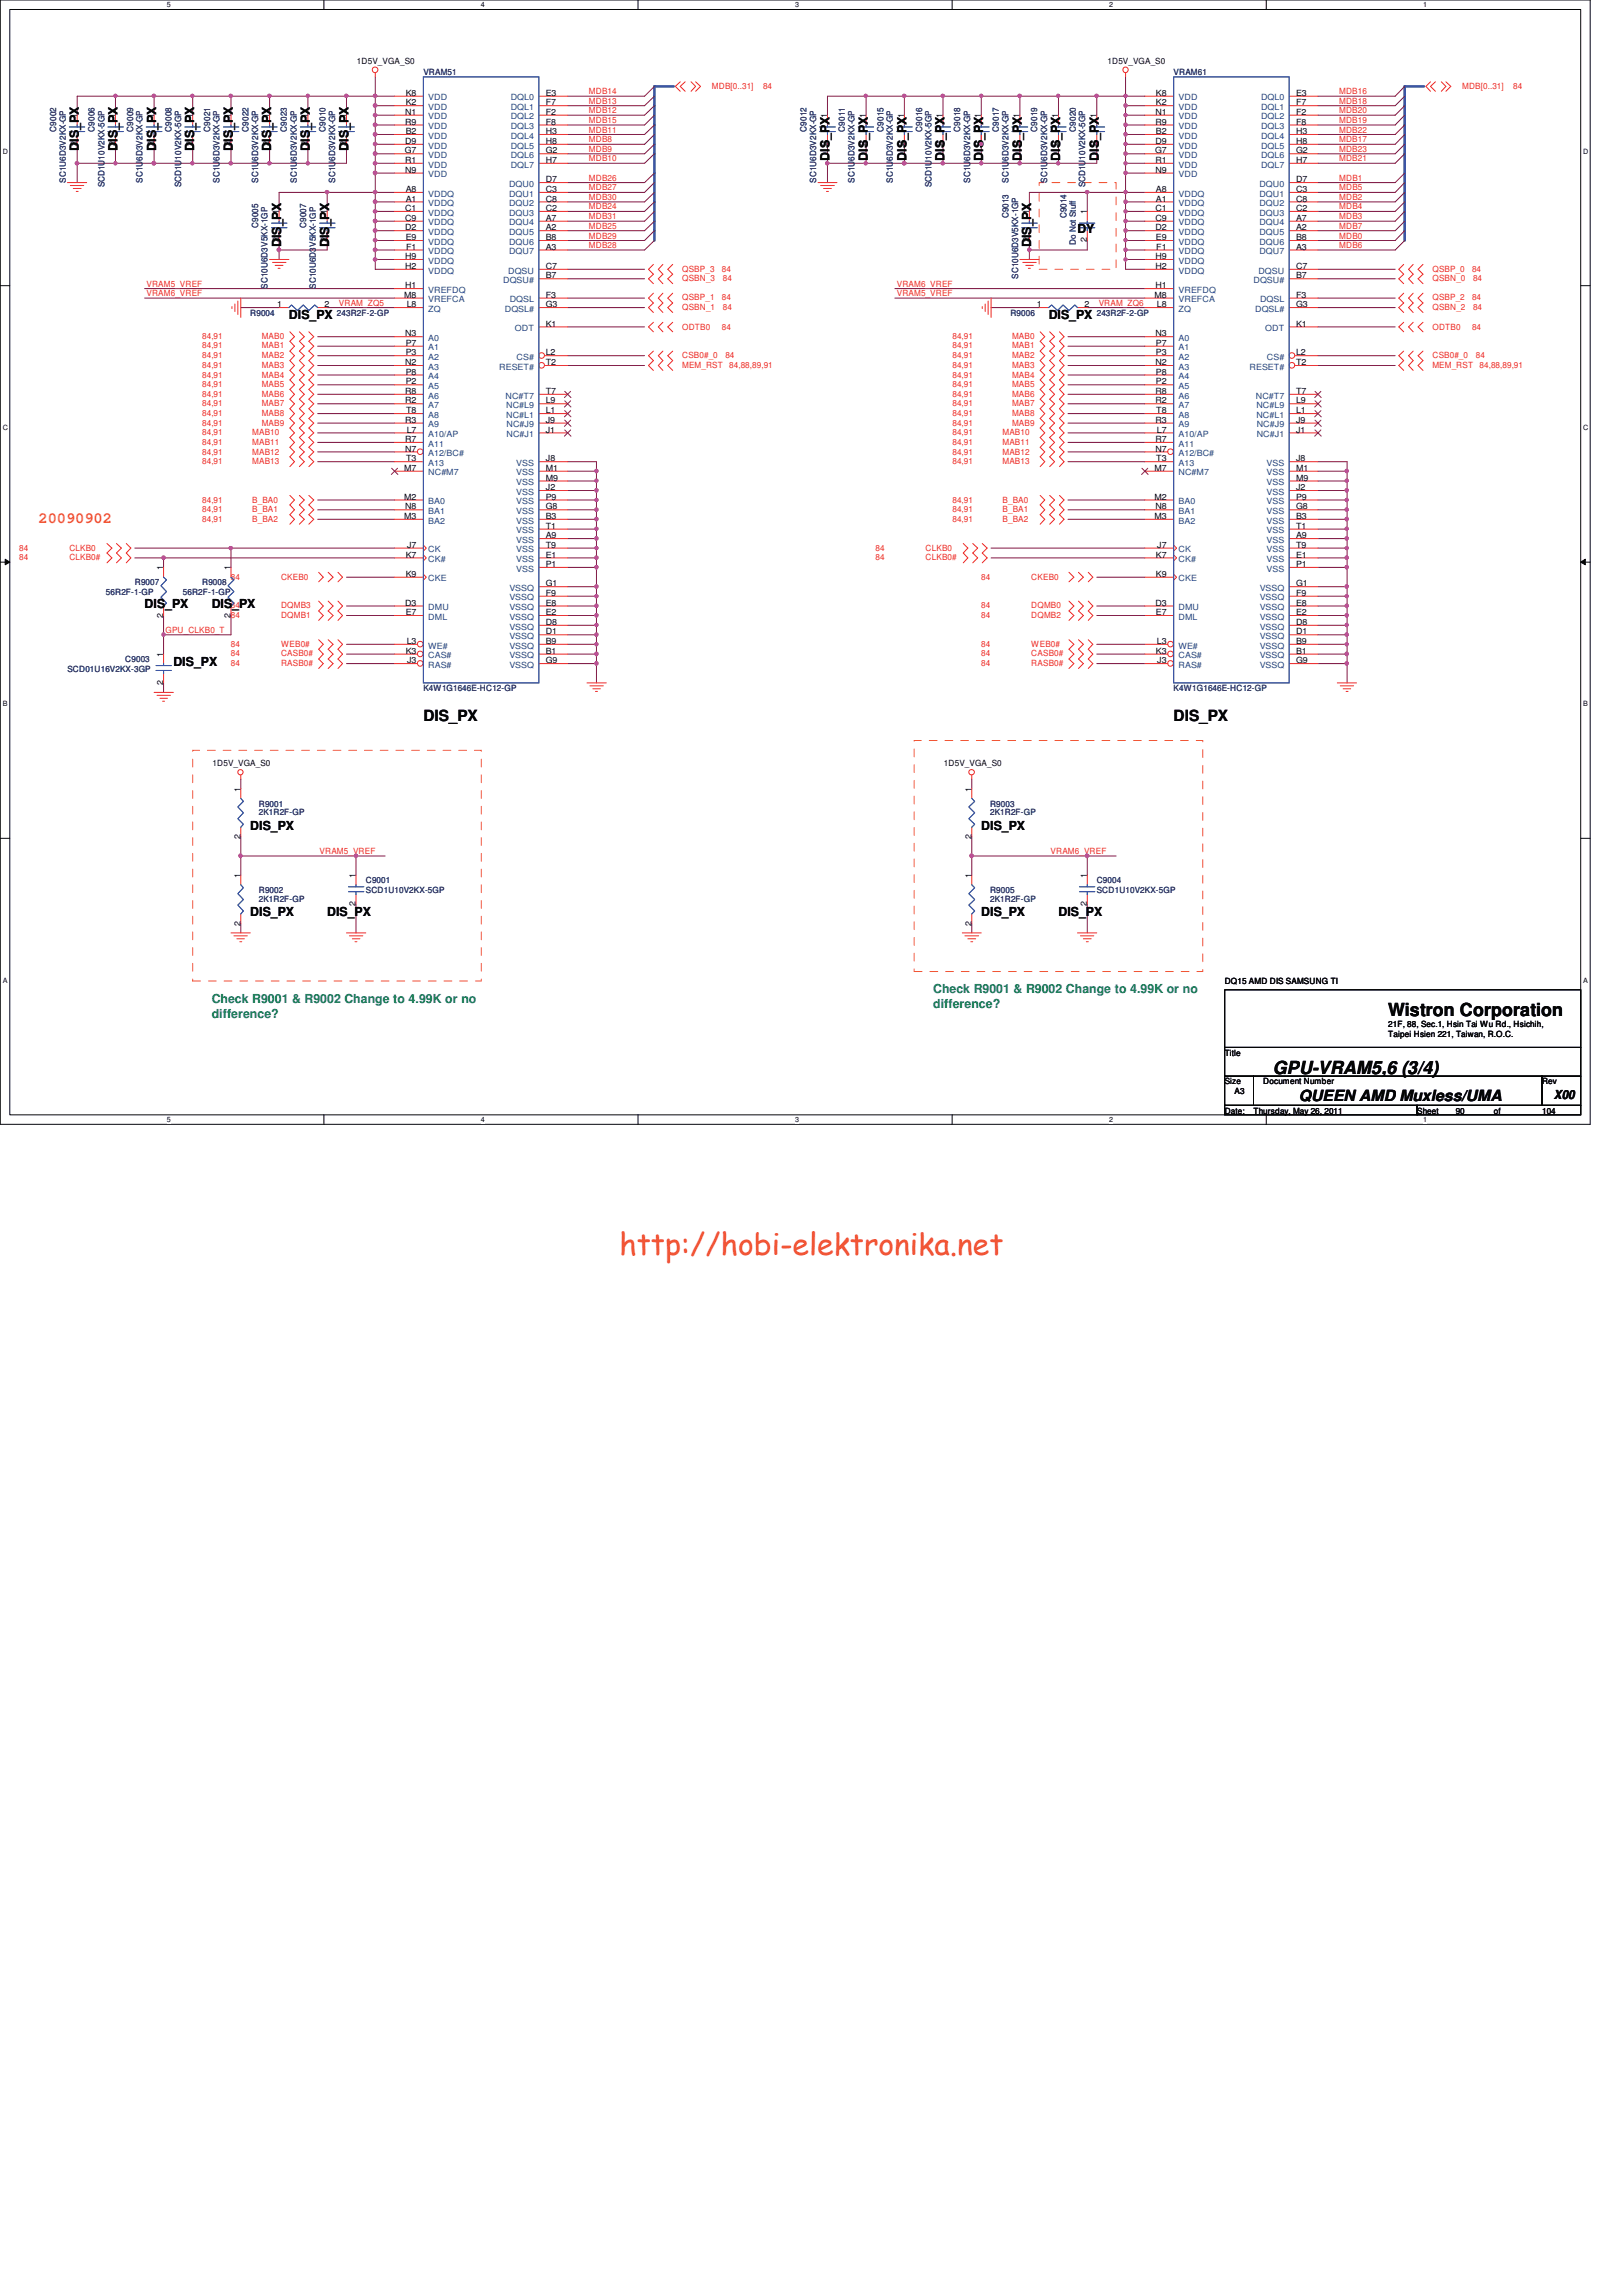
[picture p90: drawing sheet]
<svg xmlns="http://www.w3.org/2000/svg" width="210mm" height="297mm" viewBox="0 0 210 297" stroke-linecap="round" stroke-linejoin="round" font-family="sans-serif">
<defs><g id="words">
<text font-size="3.9" fill="#f15722" x="80.1" y="162.4">http://hobi-elektronika.net</text>
<g font-size="2.3" fill="#040505">
<text x="179.6" y="131.4">Wistron Corporation</text>
<text x="164.7" y="138.9">GPU-VRAM5,6 (3/4)</text>
</g>
<text font-size="2" fill="#f57f20" x="5" y="67.6">20090902</text>
<g font-size="2" fill="#040505">
<text x="54.8" y="93.2">DIS_PX</text>
<text x="151.8" y="93.2">DIS_PX</text>
<text x="168.1" y="142.5">QUEEN AMD Muxless/UMA</text>
</g>
<g font-size="1.6" fill="#040505">
<text x="10.2" y="19.5" transform="rotate(-90 10.2 19.5)">DIS_PX</text>
<text x="15.2" y="19.5" transform="rotate(-90 15.2 19.5)">DIS_PX</text>
<text x="20.2" y="19.5" transform="rotate(-90 20.2 19.5)">DIS_PX</text>
<text x="25.1" y="19.5" transform="rotate(-90 25.1 19.5)">DIS_PX</text>
<text x="30.1" y="19.5" transform="rotate(-90 30.1 19.5)">DIS_PX</text>
<text x="35.1" y="19.5" transform="rotate(-90 35.1 19.5)">DIS_PX</text>
<text x="40.1" y="19.5" transform="rotate(-90 40.1 19.5)">DIS_PX</text>
<text x="45.1" y="19.5" transform="rotate(-90 45.1 19.5)">DIS_PX</text>
<text x="107.3" y="20.8" transform="rotate(-90 107.3 20.8)">DIS_PX</text>
<text x="112.3" y="20.8" transform="rotate(-90 112.3 20.8)">DIS_PX</text>
<text x="117.3" y="20.8" transform="rotate(-90 117.3 20.8)">DIS_PX</text>
<text x="122.2" y="20.8" transform="rotate(-90 122.2 20.8)">DIS_PX</text>
<text x="127.2" y="20.8" transform="rotate(-90 127.2 20.8)">DIS_PX</text>
<text x="132.2" y="20.8" transform="rotate(-90 132.2 20.8)">DIS_PX</text>
<text x="137.2" y="20.8" transform="rotate(-90 137.2 20.8)">DIS_PX</text>
<text x="142.2" y="20.8" transform="rotate(-90 142.2 20.8)">DIS_PX</text>
<text x="36.4" y="32" transform="rotate(-90 36.4 32)">DIS_PX</text>
<text x="42.6" y="32" transform="rotate(-90 42.6 32)">DIS_PX</text>
<text x="133.4" y="32" transform="rotate(-90 133.4 32)">DIS_PX</text>
<text x="139.4" y="30.1">DY</text>
<text x="37.4" y="41.3">DIS_PX</text>
<text x="135.7" y="41.3">DIS_PX</text>
<text x="18.7" y="78.7">DIS_PX</text>
<text x="27.4" y="78.7">DIS_PX</text>
<text x="22.4" y="86.1">DIS_PX</text>
<text x="32.4" y="107.3">DIS_PX</text>
<text x="127" y="107.3">DIS_PX</text>
<text x="32.4" y="118.5">DIS_PX</text>
<text x="42.3" y="118.5">DIS_PX</text>
<text x="127" y="118.5">DIS_PX</text>
<text x="136.9" y="118.5">DIS_PX</text>
<text x="201" y="142.2">X00</text>
</g>
<g font-size="1.6" fill="#0a8141">
<text x="27.4" y="129.7">Check R9001 &amp; R9002 Change to 4.99K or no</text>
<text x="27.4" y="131.7">difference?</text>
<text x="120.7" y="128.4">Check R9001 &amp; R9002 Change to 4.99K or no</text>
<text x="120.7" y="130.4">difference?</text>
</g>
<g font-size="1.1" fill="#040505">
<text x="46.2" y="8.3">1D5V_VGA_S0</text>
<text x="143.3" y="8.3">1D5V_VGA_S0</text>
<text x="9.9" y="15.3" transform="rotate(-90 9.9 15.3)">1</text>
<text x="14.9" y="15.3" transform="rotate(-90 14.9 15.3)">1</text>
<text x="19.9" y="15.3" transform="rotate(-90 19.9 15.3)">1</text>
<text x="24.9" y="15.3" transform="rotate(-90 24.9 15.3)">1</text>
<text x="29.8" y="15.3" transform="rotate(-90 29.8 15.3)">1</text>
<text x="34.8" y="15.3" transform="rotate(-90 34.8 15.3)">1</text>
<text x="39.8" y="15.3" transform="rotate(-90 39.8 15.3)">1</text>
<text x="44.8" y="15.3" transform="rotate(-90 44.8 15.3)">1</text>
<text x="52.4" y="14.9">N1</text>
<text x="52.4" y="16.1">R9</text>
<text x="52.5" y="17.4">B2</text>
<text x="52.5" y="13.6">K2</text>
<text x="52.5" y="12.4">K8</text>
<text x="70.6" y="12.4">E3</text>
<text x="70.6" y="13.6">F7</text>
<text x="70.6" y="14.9">F2</text>
<text x="70.6" y="16.1">F8</text>
<text x="70.6" y="17.4">H3</text>
<text x="107" y="15.3" transform="rotate(-90 107 15.3)">1</text>
<text x="112" y="15.3" transform="rotate(-90 112 15.3)">1</text>
<text x="117" y="15.3" transform="rotate(-90 117 15.3)">1</text>
<text x="122" y="15.3" transform="rotate(-90 122 15.3)">1</text>
<text x="126.9" y="15.3" transform="rotate(-90 126.9 15.3)">1</text>
<text x="131.9" y="15.3" transform="rotate(-90 131.9 15.3)">1</text>
<text x="136.9" y="15.3" transform="rotate(-90 136.9 15.3)">1</text>
<text x="141.9" y="15.3" transform="rotate(-90 141.9 15.3)">1</text>
<text x="149.5" y="14.9">N1</text>
<text x="149.5" y="16.1">R9</text>
<text x="149.6" y="17.4">B2</text>
<text x="149.6" y="13.6">K2</text>
<text x="149.6" y="12.4">K8</text>
<text x="167.7" y="12.4">E3</text>
<text x="167.7" y="13.6">F7</text>
<text x="167.7" y="14.9">F2</text>
<text x="167.7" y="16.1">F8</text>
<text x="167.7" y="17.4">H3</text>
<text x="9.9" y="18.9" transform="rotate(-90 9.9 18.9)">2</text>
<text x="14.9" y="18.9" transform="rotate(-90 14.9 18.9)">2</text>
<text x="19.9" y="18.9" transform="rotate(-90 19.9 18.9)">2</text>
<text x="24.9" y="18.9" transform="rotate(-90 24.9 18.9)">2</text>
<text x="29.8" y="18.9" transform="rotate(-90 29.8 18.9)">2</text>
<text x="34.8" y="18.9" transform="rotate(-90 34.8 18.9)">2</text>
<text x="39.8" y="18.9" transform="rotate(-90 39.8 18.9)">2</text>
<text x="44.8" y="18.9" transform="rotate(-90 44.8 18.9)">2</text>
<text x="52.4" y="19.9">G7</text>
<text x="52.4" y="18.6">D9</text>
<text x="52.4" y="22.4">N9</text>
<text x="52.4" y="21.1">R1</text>
<text x="70.6" y="23.6">D7</text>
<text x="70.6" y="18.6">H8</text>
<text x="70.6" y="19.9">G2</text>
<text x="70.6" y="21.1">H7</text>
<text x="107" y="18.9" transform="rotate(-90 107 18.9)">2</text>
<text x="112" y="18.9" transform="rotate(-90 112 18.9)">2</text>
<text x="117" y="18.9" transform="rotate(-90 117 18.9)">2</text>
<text x="122" y="18.9" transform="rotate(-90 122 18.9)">2</text>
<text x="126.9" y="18.9" transform="rotate(-90 126.9 18.9)">2</text>
<text x="131.9" y="18.9" transform="rotate(-90 131.9 18.9)">2</text>
<text x="136.9" y="18.9" transform="rotate(-90 136.9 18.9)">2</text>
<text x="141.9" y="18.9" transform="rotate(-90 141.9 18.9)">2</text>
<text x="149.4" y="19.9">G7</text>
<text x="149.5" y="18.6">D9</text>
<text x="149.5" y="22.4">N9</text>
<text x="149.5" y="21.1">R1</text>
<text x="167.7" y="23.6">D7</text>
<text x="167.7" y="18.6">H8</text>
<text x="167.7" y="19.9">G2</text>
<text x="167.7" y="21.1">H7</text>
<text x="36.1" y="27.7" transform="rotate(-90 36.1 27.7)">1</text>
<text x="42.3" y="27.7" transform="rotate(-90 42.3 27.7)">1</text>
<text x="52.4" y="27.3">C1</text>
<text x="52.4" y="28.6">C9</text>
<text x="52.4" y="29.8">D2</text>
<text x="52.5" y="26.1">A1</text>
<text x="52.5" y="24.8">A8</text>
<text x="70.6" y="24.8">C3</text>
<text x="70.6" y="26.1">C8</text>
<text x="70.6" y="27.3">C2</text>
<text x="70.6" y="28.6">A7</text>
<text x="70.6" y="29.8">A2</text>
<text x="133.1" y="27.7" transform="rotate(-90 133.1 27.7)">1</text>
<text x="140.6" y="27.7" transform="rotate(-90 140.6 27.7)">1</text>
<text x="149.5" y="27.3">C1</text>
<text x="149.5" y="28.6">C9</text>
<text x="149.5" y="29.8">D2</text>
<text x="149.6" y="26.1">A1</text>
<text x="149.6" y="24.8">A8</text>
<text x="167.7" y="24.8">C3</text>
<text x="167.7" y="26.1">C8</text>
<text x="167.7" y="27.3">C2</text>
<text x="167.7" y="28.6">A7</text>
<text x="167.7" y="29.8">A2</text>
<text x="36.1" y="31.4" transform="rotate(-90 36.1 31.4)">2</text>
<text x="42.3" y="31.4" transform="rotate(-90 42.3 31.4)">2</text>
<text x="52.4" y="34.8">H2</text>
<text x="52.4" y="33.5">H9</text>
<text x="52.5" y="31.1">E9</text>
<text x="52.5" y="32.3">F1</text>
<text x="70.6" y="34.8">C7</text>
<text x="70.6" y="31.1">B8</text>
<text x="70.6" y="32.3">A3</text>
<text x="133.1" y="31.4" transform="rotate(-90 133.1 31.4)">2</text>
<text x="140.6" y="31.4" transform="rotate(-90 140.6 31.4)">2</text>
<text x="149.5" y="34.8">H2</text>
<text x="149.5" y="33.5">H9</text>
<text x="149.6" y="31.1">E9</text>
<text x="149.6" y="32.3">F1</text>
<text x="167.7" y="34.8">C7</text>
<text x="167.7" y="31.1">B8</text>
<text x="167.7" y="32.3">A3</text>
<text x="35.9" y="39.8">1</text>
<text x="42" y="39.8">2</text>
<text x="52.3" y="38.5">M8</text>
<text x="52.4" y="37.3">H1</text>
<text x="52.6" y="39.8">L8</text>
<text x="70.6" y="38.5">F3</text>
<text x="70.6" y="36">B7</text>
<text x="70.6" y="39.8">G3</text>
<text x="134.2" y="39.8">1</text>
<text x="140.3" y="39.8">2</text>
<text x="149.3" y="38.5">M8</text>
<text x="149.5" y="37.3">H1</text>
<text x="149.7" y="39.8">L8</text>
<text x="167.7" y="38.5">F3</text>
<text x="167.7" y="36">B7</text>
<text x="167.7" y="39.8">G3</text>
<text x="52.4" y="43.5">N3</text>
<text x="52.4" y="47.2">N2</text>
<text x="52.5" y="44.7">P7</text>
<text x="52.5" y="46">P3</text>
<text x="70.6" y="42.2">K1</text>
<text x="70.6" y="46">L2</text>
<text x="70.6" y="47.2">T2</text>
<text x="149.5" y="43.5">N3</text>
<text x="149.5" y="47.2">N2</text>
<text x="149.6" y="44.7">P7</text>
<text x="149.6" y="46">P3</text>
<text x="167.7" y="42.2">K1</text>
<text x="167.7" y="46">L2</text>
<text x="167.7" y="47.2">T2</text>
<text x="52.4" y="52.2">R2</text>
<text x="52.4" y="51">R8</text>
<text x="52.5" y="49.7">P2</text>
<text x="52.5" y="48.5">P8</text>
<text x="52.5" y="53.5">T8</text>
<text x="70.6" y="53.5">L1</text>
<text x="70.6" y="52.2">L9</text>
<text x="70.6" y="51">T7</text>
<text x="149.5" y="52.2">R2</text>
<text x="149.5" y="51">R8</text>
<text x="149.6" y="49.7">P2</text>
<text x="149.6" y="48.5">P8</text>
<text x="149.6" y="53.5">T8</text>
<text x="167.7" y="53.5">L1</text>
<text x="167.7" y="52.2">L9</text>
<text x="167.7" y="51">T7</text>
<text x="52.4" y="57.2">R7</text>
<text x="52.4" y="58.4">N7</text>
<text x="52.4" y="54.7">R3</text>
<text x="52.5" y="59.7">T3</text>
<text x="52.6" y="56">L7</text>
<text x="70.6" y="56">J1</text>
<text x="70.6" y="54.7">J9</text>
<text x="70.6" y="59.7">J8</text>
<text x="149.5" y="57.2">R7</text>
<text x="149.5" y="58.4">N7</text>
<text x="149.5" y="54.7">R3</text>
<text x="149.6" y="59.7">T3</text>
<text x="149.7" y="56">L7</text>
<text x="167.7" y="56">J1</text>
<text x="167.7" y="54.7">J9</text>
<text x="167.7" y="59.7">J8</text>
<text x="52.3" y="64.6">M2</text>
<text x="52.3" y="60.9">M7</text>
<text x="52.4" y="65.9">N8</text>
<text x="70.6" y="64.6">P9</text>
<text x="70.6" y="62.2">M9</text>
<text x="70.6" y="60.9">M1</text>
<text x="70.6" y="63.4">J2</text>
<text x="70.6" y="65.9">G8</text>
<text x="149.3" y="64.6">M2</text>
<text x="149.3" y="60.9">M7</text>
<text x="149.5" y="65.9">N8</text>
<text x="167.7" y="64.6">P9</text>
<text x="167.7" y="62.2">M9</text>
<text x="167.7" y="60.9">M1</text>
<text x="167.7" y="63.4">J2</text>
<text x="167.7" y="65.9">G8</text>
<text x="52.3" y="67.1">M3</text>
<text x="52.7" y="70.9">J7</text>
<text x="70.6" y="69.6">A9</text>
<text x="70.6" y="67.1">B3</text>
<text x="70.6" y="70.9">T9</text>
<text x="70.6" y="68.4">T1</text>
<text x="149.3" y="67.1">M3</text>
<text x="149.7" y="70.9">J7</text>
<text x="167.7" y="69.6">A9</text>
<text x="167.7" y="67.1">B3</text>
<text x="167.7" y="70.9">T9</text>
<text x="167.7" y="68.4">T1</text>
<text x="21.1" y="73.8" transform="rotate(-90 21.1 73.8)">1</text>
<text x="29.8" y="73.8" transform="rotate(-90 29.8 73.8)">1</text>
<text x="52.5" y="72.1">K7</text>
<text x="52.5" y="74.6">K9</text>
<text x="70.6" y="75.9">G1</text>
<text x="70.6" y="77.1">F9</text>
<text x="70.6" y="72.1">E1</text>
<text x="70.6" y="73.4">P1</text>
<text x="149.6" y="72.1">K7</text>
<text x="149.6" y="74.6">K9</text>
<text x="167.7" y="75.9">G1</text>
<text x="167.7" y="77.1">F9</text>
<text x="167.7" y="72.1">E1</text>
<text x="167.7" y="73.4">P1</text>
<text x="21.1" y="79.9" transform="rotate(-90 21.1 79.9)">2</text>
<text x="29.8" y="79.9" transform="rotate(-90 29.8 79.9)">2</text>
<text x="52.4" y="78.4">D3</text>
<text x="52.5" y="79.6">E7</text>
<text x="52.6" y="83.3">L3</text>
<text x="70.6" y="83.3">B9</text>
<text x="70.6" y="82.1">D1</text>
<text x="70.6" y="80.9">D8</text>
<text x="70.6" y="79.6">E2</text>
<text x="70.6" y="78.4">E8</text>
<text x="149.5" y="78.4">D3</text>
<text x="149.6" y="79.6">E7</text>
<text x="149.7" y="83.3">L3</text>
<text x="167.7" y="83.3">B9</text>
<text x="167.7" y="82.1">D1</text>
<text x="167.7" y="80.9">D8</text>
<text x="167.7" y="79.6">E2</text>
<text x="167.7" y="78.4">E8</text>
<text x="21.1" y="88.6" transform="rotate(-90 21.1 88.6)">2</text>
<text x="21.1" y="85" transform="rotate(-90 21.1 85)">1</text>
<text x="52.5" y="84.6">K3</text>
<text x="52.7" y="85.8">J3</text>
<text x="70.6" y="85.8">G9</text>
<text x="70.6" y="84.6">B1</text>
<text x="149.6" y="84.6">K3</text>
<text x="149.7" y="85.8">J3</text>
<text x="167.7" y="85.8">G9</text>
<text x="167.7" y="84.6">B1</text>
<text x="27.5" y="99.1">1D5V_VGA_S0</text>
<text x="122.1" y="99.1">1D5V_VGA_S0</text>
<text x="31.1" y="102.4" transform="rotate(-90 31.1 102.4)">1</text>
<text x="125.7" y="102.4" transform="rotate(-90 125.7 102.4)">1</text>
<text x="31.1" y="113.6" transform="rotate(-90 31.1 113.6)">1</text>
<text x="31.1" y="108.5" transform="rotate(-90 31.1 108.5)">2</text>
<text x="46" y="113.6" transform="rotate(-90 46 113.6)">1</text>
<text x="125.7" y="113.6" transform="rotate(-90 125.7 113.6)">1</text>
<text x="125.7" y="108.5" transform="rotate(-90 125.7 108.5)">2</text>
<text x="140.6" y="113.6" transform="rotate(-90 140.6 113.6)">1</text>
<text x="31.1" y="119.8" transform="rotate(-90 31.1 119.8)">2</text>
<text x="46" y="117.3" transform="rotate(-90 46 117.3)">2</text>
<text x="125.7" y="119.8" transform="rotate(-90 125.7 119.8)">2</text>
<text x="140.6" y="117.3" transform="rotate(-90 140.6 117.3)">2</text>
<text x="158.5" y="127.3">DQ15 AMD DIS SAMSUNG TI</text>
<text x="158.5" y="136.6">Title</text>
<text x="179.6" y="132.8">21F, 88, Sec.1, Hsin Tai Wu Rd., Hsichih,</text>
<text x="179.6" y="134.2">Taipei Hsien 221, Taiwan, R.O.C.</text>
<text x="158.5" y="140.3">Size</text>
<text x="159.7" y="141.6">A3</text>
<text x="163.4" y="140.3">Document Number</text>
<text x="199.5" y="140.3">Rev</text>
<text x="158.5" y="144.1">Date:</text>
<text x="162.2" y="144.1">Thursday, May 26, 2011</text>
<text x="183.3" y="144.1">Sheet</text>
<text x="188.3" y="144.1">90</text>
<text x="193.3" y="144.1">of</text>
<text x="199.5" y="144.1">104</text>
</g>
<g font-size="1.1" fill="#2d2d72">
<text x="54.8" y="9.7">VRAM51</text>
<text x="151.8" y="9.7">VRAM61</text>
<text x="7.3" y="17" transform="rotate(-90 7.3 17)">C9002</text>
<text x="12.2" y="17" transform="rotate(-90 12.2 17)">C9006</text>
<text x="17.2" y="17" transform="rotate(-90 17.2 17)">C9009</text>
<text x="22.2" y="17" transform="rotate(-90 22.2 17)">C9008</text>
<text x="27.2" y="17" transform="rotate(-90 27.2 17)">C9021</text>
<text x="32.2" y="17" transform="rotate(-90 32.2 17)">C9022</text>
<text x="37.1" y="17" transform="rotate(-90 37.1 17)">C9023</text>
<text x="42.1" y="17" transform="rotate(-90 42.1 17)">C9010</text>
<text x="104.3" y="17" transform="rotate(-90 104.3 17)">C9012</text>
<text x="109.3" y="17" transform="rotate(-90 109.3 17)">C9011</text>
<text x="114.3" y="17" transform="rotate(-90 114.3 17)">C9015</text>
<text x="119.3" y="17" transform="rotate(-90 119.3 17)">C9016</text>
<text x="124.2" y="17" transform="rotate(-90 124.2 17)">C9018</text>
<text x="129.2" y="17" transform="rotate(-90 129.2 17)">C9017</text>
<text x="134.2" y="17" transform="rotate(-90 134.2 17)">C9019</text>
<text x="139.2" y="17" transform="rotate(-90 139.2 17)">C9020</text>
<text x="8.5" y="23.6" transform="rotate(-90 8.5 23.6)">SC1U6D3V2KX-GP</text>
<text x="18.5" y="23.6" transform="rotate(-90 18.5 23.6)">SC1U6D3V2KX-GP</text>
<text x="28.4" y="23.6" transform="rotate(-90 28.4 23.6)">SC1U6D3V2KX-GP</text>
<text x="33.4" y="23.6" transform="rotate(-90 33.4 23.6)">SC1U6D3V2KX-GP</text>
<text x="38.4" y="23.6" transform="rotate(-90 38.4 23.6)">SC1U6D3V2KX-GP</text>
<text x="43.3" y="23.6" transform="rotate(-90 43.3 23.6)">SC1U6D3V2KX-GP</text>
<text x="105.6" y="23.6" transform="rotate(-90 105.6 23.6)">SC1U6D3V2KX-GP</text>
<text x="110.6" y="23.6" transform="rotate(-90 110.6 23.6)">SC1U6D3V2KX-GP</text>
<text x="115.5" y="23.6" transform="rotate(-90 115.5 23.6)">SC1U6D3V2KX-GP</text>
<text x="125.5" y="23.6" transform="rotate(-90 125.5 23.6)">SC1U6D3V2KX-GP</text>
<text x="130.5" y="23.6" transform="rotate(-90 130.5 23.6)">SC1U6D3V2KX-GP</text>
<text x="135.5" y="23.6" transform="rotate(-90 135.5 23.6)">SC1U6D3V2KX-GP</text>
<text x="13.5" y="24.3" transform="rotate(-90 13.5 24.3)">SCD1U10V2KX-5GP</text>
<text x="23.4" y="24.3" transform="rotate(-90 23.4 24.3)">SCD1U10V2KX-5GP</text>
<text x="33.4" y="29.5" transform="rotate(-90 33.4 29.5)">C9005</text>
<text x="39.6" y="29.5" transform="rotate(-90 39.6 29.5)">C9007</text>
<text x="120.5" y="24.3" transform="rotate(-90 120.5 24.3)">SCD1U10V2KX-5GP</text>
<text x="130.5" y="28.2" transform="rotate(-90 130.5 28.2)">C9013</text>
<text x="138" y="28.2" transform="rotate(-90 138 28.2)">C9014</text>
<text x="140.4" y="24.3" transform="rotate(-90 140.4 24.3)">SCD1U10V2KX-5GP</text>
<text x="139.2" y="31.7" transform="rotate(-90 139.2 31.7)">Do Not Stuff</text>
<text x="32.4" y="40.9">R9004</text>
<text x="34.6" y="37.3" transform="rotate(-90 34.6 37.3)">SC10U6D3V5KX-1GP</text>
<text x="40.8" y="37.3" transform="rotate(-90 40.8 37.3)">SC10U6D3V5KX-1GP</text>
<text x="43.6" y="40.9">243R2F-2-GP</text>
<text x="130.7" y="40.9">R9006</text>
<text x="131.7" y="36.1" transform="rotate(-90 131.7 36.1)">SC10U6D3V5KX-1GP</text>
<text x="141.9" y="40.9">243R2F-2-GP</text>
<text x="13.7" y="77">56R2F-1-GP</text>
<text x="17.4" y="75.7">R9007</text>
<text x="23.7" y="77">56R2F-1-GP</text>
<text x="26.2" y="75.7">R9008</text>
<text x="8.7" y="86.9">SCD01U16V2KX-3GP</text>
<text x="16.2" y="85.7">C9003</text>
<text x="54.8" y="89.4">K4W1G1646E-HC12-GP</text>
<text x="151.8" y="89.4">K4W1G1646E-HC12-GP</text>
<text x="33.5" y="104.4">R9001</text>
<text x="33.5" y="105.5">2K1R2F-GP</text>
<text x="128.1" y="104.4">R9003</text>
<text x="128.1" y="105.5">2K1R2F-GP</text>
<text x="33.5" y="115.5">R9002</text>
<text x="33.5" y="116.7">2K1R2F-GP</text>
<text x="47.3" y="114.3">C9001</text>
<text x="47.3" y="115.5">SCD1U10V2KX-5GP</text>
<text x="128.1" y="115.5">R9005</text>
<text x="128.1" y="116.7">2K1R2F-GP</text>
<text x="141.9" y="114.3">C9004</text>
<text x="141.9" y="115.5">SCD1U10V2KX-5GP</text>
</g>
<g font-size="1.1" fill="#ec2426">
<text x="92.1" y="11.5">MDB[0..31]</text>
<text x="98.7" y="11.5">84</text>
<text x="189.2" y="11.5">MDB[0..31]</text>
<text x="195.8" y="11.5">84</text>
<text x="76.2" y="15.9">MDB15</text>
<text x="76.2" y="13.4">MDB13</text>
<text x="76.2" y="12.2">MDB14</text>
<text x="76.2" y="17.1">MDB11</text>
<text x="76.2" y="14.6">MDB12</text>
<text x="173.3" y="13.4">MDB18</text>
<text x="173.3" y="14.6">MDB20</text>
<text x="173.3" y="17.1">MDB22</text>
<text x="173.3" y="12.2">MDB16</text>
<text x="173.3" y="15.9">MDB19</text>
<text x="76.2" y="19.6">MDB9</text>
<text x="76.2" y="18.4">MDB8</text>
<text x="76.2" y="23.4">MDB26</text>
<text x="76.2" y="20.9">MDB10</text>
<text x="173.3" y="19.6">MDB23</text>
<text x="173.3" y="20.9">MDB21</text>
<text x="173.3" y="23.4">MDB1</text>
<text x="173.3" y="18.4">MDB17</text>
<text x="76.2" y="25.9">MDB30</text>
<text x="76.2" y="28.4">MDB31</text>
<text x="76.2" y="24.6">MDB27</text>
<text x="76.2" y="27.1">MDB24</text>
<text x="76.2" y="29.6">MDB25</text>
<text x="173.3" y="27.1">MDB4</text>
<text x="173.3" y="24.6">MDB5</text>
<text x="173.3" y="25.9">MDB2</text>
<text x="173.3" y="29.6">MDB7</text>
<text x="173.3" y="28.4">MDB3</text>
<text x="76.2" y="32.1">MDB28</text>
<text x="76.2" y="30.9">MDB29</text>
<text x="88.3" y="35.1">QSBP_3</text>
<text x="93.4" y="35.1">84</text>
<text x="173.3" y="32.1">MDB6</text>
<text x="173.3" y="30.9">MDB0</text>
<text x="185.3" y="35.1">QSBP_0</text>
<text x="190.5" y="35.1">84</text>
<text x="19" y="38.3">VRAM6_VREF</text>
<text x="19" y="37.1">VRAM5_VREF</text>
<text x="43.9" y="39.5">VRAM_ZQ5</text>
<text x="88.3" y="36.4">QSBN_3</text>
<text x="88.3" y="38.9">QSBP_1</text>
<text x="88.3" y="40.1">QSBN_1</text>
<text x="93.4" y="38.9">84</text>
<text x="93.5" y="36.4">84</text>
<text x="93.5" y="40.1">84</text>
<text x="116" y="38.3">VRAM5_VREF</text>
<text x="116" y="37.1">VRAM6_VREF</text>
<text x="142.2" y="39.5">VRAM_ZQ6</text>
<text x="185.3" y="38.9">QSBP_2</text>
<text x="185.3" y="40.1">QSBN_2</text>
<text x="185.3" y="36.4">QSBN_0</text>
<text x="190.5" y="38.9">84</text>
<text x="190.6" y="40.1">84</text>
<text x="190.6" y="36.4">84</text>
<text x="26.2" y="47.6">84,91</text>
<text x="26.2" y="46.4">84,91</text>
<text x="26.2" y="45.1">84,91</text>
<text x="26.2" y="43.9">84,91</text>
<text x="33.9" y="47.6">MAB3</text>
<text x="33.9" y="46.4">MAB2</text>
<text x="33.9" y="45.1">MAB1</text>
<text x="33.9" y="43.9">MAB0</text>
<text x="88.3" y="46.4">CSB0#_0</text>
<text x="88.3" y="47.6">MEM_RST</text>
<text x="88.3" y="42.6">ODTB0</text>
<text x="93.4" y="42.6">84</text>
<text x="93.8" y="46.4">84</text>
<text x="94.3" y="47.6">84,88,89,91</text>
<text x="123.2" y="47.6">84,91</text>
<text x="123.2" y="46.4">84,91</text>
<text x="123.2" y="45.1">84,91</text>
<text x="123.2" y="43.9">84,91</text>
<text x="130.9" y="47.6">MAB3</text>
<text x="130.9" y="46.4">MAB2</text>
<text x="130.9" y="45.1">MAB1</text>
<text x="130.9" y="43.9">MAB0</text>
<text x="185.3" y="46.4">CSB0#_0</text>
<text x="185.3" y="47.6">MEM_RST</text>
<text x="185.3" y="42.6">ODTB0</text>
<text x="190.5" y="42.6">84</text>
<text x="191" y="46.4">84</text>
<text x="191.4" y="47.6">84,88,89,91</text>
<text x="26.2" y="51.3">84,91</text>
<text x="26.2" y="50.1">84,91</text>
<text x="26.2" y="48.9">84,91</text>
<text x="26.2" y="53.8">84,91</text>
<text x="26.2" y="52.6">84,91</text>
<text x="33.9" y="51.3">MAB6</text>
<text x="33.9" y="50.1">MAB5</text>
<text x="33.9" y="48.9">MAB4</text>
<text x="33.9" y="53.8">MAB8</text>
<text x="33.9" y="52.6">MAB7</text>
<text x="123.2" y="51.3">84,91</text>
<text x="123.2" y="50.1">84,91</text>
<text x="123.2" y="48.9">84,91</text>
<text x="123.2" y="53.8">84,91</text>
<text x="123.2" y="52.6">84,91</text>
<text x="130.9" y="51.3">MAB6</text>
<text x="130.9" y="50.1">MAB5</text>
<text x="130.9" y="48.9">MAB4</text>
<text x="130.9" y="53.8">MAB8</text>
<text x="130.9" y="52.6">MAB7</text>
<text x="26.2" y="55.1">84,91</text>
<text x="26.2" y="58.8">84,91</text>
<text x="26.2" y="57.5">84,91</text>
<text x="26.2" y="56.3">84,91</text>
<text x="32.6" y="58.8">MAB12</text>
<text x="32.6" y="57.5">MAB11</text>
<text x="32.6" y="56.3">MAB10</text>
<text x="33.9" y="55.1">MAB9</text>
<text x="123.2" y="55.1">84,91</text>
<text x="123.2" y="58.8">84,91</text>
<text x="123.2" y="57.5">84,91</text>
<text x="123.2" y="56.3">84,91</text>
<text x="129.7" y="58.8">MAB12</text>
<text x="129.7" y="57.5">MAB11</text>
<text x="129.7" y="56.3">MAB10</text>
<text x="130.9" y="55.1">MAB9</text>
<text x="26.2" y="60">84,91</text>
<text x="26.2" y="65">84,91</text>
<text x="32.6" y="60">MAB13</text>
<text x="32.6" y="65">B_BA0</text>
<text x="123.2" y="60">84,91</text>
<text x="123.2" y="65">84,91</text>
<text x="129.7" y="60">MAB13</text>
<text x="129.7" y="65">B_BA0</text>
<text x="2.5" y="71.2">84</text>
<text x="9" y="71.2">CLKB0</text>
<text x="26.2" y="67.5">84,91</text>
<text x="26.2" y="66.3">84,91</text>
<text x="32.6" y="67.5">B_BA2</text>
<text x="32.6" y="66.3">B_BA1</text>
<text x="113.3" y="71.2">84</text>
<text x="119.8" y="71.2">CLKB0</text>
<text x="123.2" y="67.5">84,91</text>
<text x="123.2" y="66.3">84,91</text>
<text x="129.7" y="67.5">B_BA2</text>
<text x="129.7" y="66.3">B_BA1</text>
<text x="2.5" y="72.5">84</text>
<text x="9" y="72.5">CLKB0#</text>
<text x="29.9" y="75">84</text>
<text x="36.4" y="75">CKEB0</text>
<text x="113.3" y="72.5">84</text>
<text x="119.8" y="72.5">CLKB0#</text>
<text x="127" y="75">84</text>
<text x="133.4" y="75">CKEB0</text>
<text x="21.4" y="81.9">GPU_CLKB0_T</text>
<text x="29.9" y="83.7">84</text>
<text x="29.9" y="78.7">84</text>
<text x="29.9" y="80">84</text>
<text x="36.4" y="83.7">WEB0#</text>
<text x="36.4" y="78.7">DQMB3</text>
<text x="36.4" y="80">DQMB1</text>
<text x="127" y="80">84</text>
<text x="127" y="83.7">84</text>
<text x="127" y="78.7">84</text>
<text x="133.4" y="80">DQMB2</text>
<text x="133.4" y="83.7">WEB0#</text>
<text x="133.4" y="78.7">DQMB0</text>
<text x="29.9" y="84.9">84</text>
<text x="29.9" y="86.2">84</text>
<text x="36.4" y="84.9">CASB0#</text>
<text x="36.4" y="86.2">RASB0#</text>
<text x="127" y="84.9">84</text>
<text x="127" y="86.2">84</text>
<text x="133.4" y="84.9">CASB0#</text>
<text x="133.4" y="86.2">RASB0#</text>
<text x="41.4" y="110.5">VRAM5_VREF</text>
<text x="135.9" y="110.5">VRAM6_VREF</text>
</g>
<g font-size="1.1" fill="#1d437e">
<text x="55.4" y="17.9">VDD</text>
<text x="55.4" y="14.2">VDD</text>
<text x="55.4" y="13">VDD</text>
<text x="55.4" y="15.5">VDD</text>
<text x="55.4" y="16.7">VDD</text>
<text x="66.1" y="13">DQL0</text>
<text x="66.1" y="14.2">DQL1</text>
<text x="66.1" y="15.5">DQL2</text>
<text x="66.1" y="16.7">DQL3</text>
<text x="66.1" y="17.9">DQL4</text>
<text x="152.5" y="17.9">VDD</text>
<text x="152.5" y="14.2">VDD</text>
<text x="152.5" y="13">VDD</text>
<text x="152.5" y="15.5">VDD</text>
<text x="152.5" y="16.7">VDD</text>
<text x="163.1" y="13">DQL0</text>
<text x="163.1" y="14.2">DQL1</text>
<text x="163.1" y="15.5">DQL2</text>
<text x="163.1" y="16.7">DQL3</text>
<text x="163.1" y="17.9">DQL4</text>
<text x="55.4" y="19.2">VDD</text>
<text x="55.4" y="20.4">VDD</text>
<text x="55.4" y="22.9">VDD</text>
<text x="55.4" y="21.7">VDD</text>
<text x="66.1" y="19.2">DQL5</text>
<text x="66.1" y="20.4">DQL6</text>
<text x="66.1" y="21.7">DQL7</text>
<text x="152.5" y="19.2">VDD</text>
<text x="152.5" y="20.4">VDD</text>
<text x="152.5" y="22.9">VDD</text>
<text x="152.5" y="21.7">VDD</text>
<text x="163.1" y="19.2">DQL5</text>
<text x="163.1" y="20.4">DQL6</text>
<text x="163.1" y="21.7">DQL7</text>
<text x="55.4" y="26.7">VDDQ</text>
<text x="55.4" y="25.4">VDDQ</text>
<text x="55.4" y="27.9">VDDQ</text>
<text x="55.4" y="29.2">VDDQ</text>
<text x="65.9" y="24.2">DQU0</text>
<text x="65.9" y="25.4">DQU1</text>
<text x="65.9" y="26.7">DQU2</text>
<text x="65.9" y="27.9">DQU3</text>
<text x="65.9" y="29.2">DQU4</text>
<text x="152.5" y="26.7">VDDQ</text>
<text x="152.5" y="25.4">VDDQ</text>
<text x="152.5" y="27.9">VDDQ</text>
<text x="152.5" y="29.2">VDDQ</text>
<text x="162.9" y="24.2">DQU0</text>
<text x="162.9" y="25.4">DQU1</text>
<text x="162.9" y="26.7">DQU2</text>
<text x="162.9" y="27.9">DQU3</text>
<text x="162.9" y="29.2">DQU4</text>
<text x="55.4" y="30.4">VDDQ</text>
<text x="55.4" y="31.7">VDDQ</text>
<text x="55.4" y="32.9">VDDQ</text>
<text x="55.4" y="35.4">VDDQ</text>
<text x="55.4" y="34.1">VDDQ</text>
<text x="65.7" y="35.4">DQSU</text>
<text x="65.9" y="30.4">DQU5</text>
<text x="65.9" y="31.7">DQU6</text>
<text x="65.9" y="32.9">DQU7</text>
<text x="152.5" y="30.4">VDDQ</text>
<text x="152.5" y="31.7">VDDQ</text>
<text x="152.5" y="32.9">VDDQ</text>
<text x="152.5" y="35.4">VDDQ</text>
<text x="152.5" y="34.1">VDDQ</text>
<text x="162.8" y="35.4">DQSU</text>
<text x="162.9" y="30.4">DQU5</text>
<text x="162.9" y="31.7">DQU6</text>
<text x="162.9" y="32.9">DQU7</text>
<text x="55.4" y="37.9">VREFDQ</text>
<text x="55.4" y="39.1">VREFCA</text>
<text x="55.4" y="40.3">ZQ</text>
<text x="65.1" y="36.6">DQSU#</text>
<text x="65.3" y="40.3">DQSL#</text>
<text x="66" y="39.1">DQSL</text>
<text x="152.5" y="37.9">VREFDQ</text>
<text x="152.5" y="39.1">VREFCA</text>
<text x="152.5" y="40.3">ZQ</text>
<text x="162.2" y="36.6">DQSU#</text>
<text x="162.4" y="40.3">DQSL#</text>
<text x="163" y="39.1">DQSL</text>
<text x="55.4" y="45.3">A1</text>
<text x="55.4" y="44.1">A0</text>
<text x="55.4" y="46.6">A2</text>
<text x="55.4" y="47.8">A3</text>
<text x="64.6" y="47.8">RESET#</text>
<text x="66.6" y="42.8">ODT</text>
<text x="66.8" y="46.6">CS#</text>
<text x="152.5" y="45.3">A1</text>
<text x="152.5" y="44.1">A0</text>
<text x="152.5" y="46.6">A2</text>
<text x="152.5" y="47.8">A3</text>
<text x="161.7" y="47.8">RESET#</text>
<text x="163.7" y="42.8">ODT</text>
<text x="163.9" y="46.6">CS#</text>
<text x="55.4" y="52.8">A7</text>
<text x="55.4" y="50.3">A5</text>
<text x="55.4" y="51.6">A6</text>
<text x="55.4" y="49.1">A4</text>
<text x="65.4" y="51.6">NC#T7</text>
<text x="65.5" y="52.8">NC#L9</text>
<text x="152.5" y="52.8">A7</text>
<text x="152.5" y="50.3">A5</text>
<text x="152.5" y="51.6">A6</text>
<text x="152.5" y="49.1">A4</text>
<text x="162.5" y="51.6">NC#T7</text>
<text x="162.6" y="52.8">NC#L9</text>
<text x="55.4" y="54.1">A8</text>
<text x="55.4" y="56.6">A10/AP</text>
<text x="55.4" y="57.8">A11</text>
<text x="55.4" y="59">A12/BC#</text>
<text x="55.4" y="55.3">A9</text>
<text x="65.5" y="54.1">NC#L1</text>
<text x="65.5" y="56.6">NC#J1</text>
<text x="65.5" y="55.3">NC#J9</text>
<text x="152.5" y="54.1">A8</text>
<text x="152.5" y="56.6">A10/AP</text>
<text x="152.5" y="57.8">A11</text>
<text x="152.5" y="59">A12/BC#</text>
<text x="152.5" y="55.3">A9</text>
<text x="162.6" y="54.1">NC#L1</text>
<text x="162.6" y="56.6">NC#J1</text>
<text x="162.6" y="55.3">NC#J9</text>
<text x="55.4" y="60.3">A13</text>
<text x="55.4" y="65.2">BA0</text>
<text x="55.4" y="61.5">NC#M7</text>
<text x="66.8" y="65.2">VSS</text>
<text x="66.8" y="62.8">VSS</text>
<text x="66.8" y="61.5">VSS</text>
<text x="66.8" y="60.3">VSS</text>
<text x="66.8" y="64">VSS</text>
<text x="152.5" y="60.3">A13</text>
<text x="152.5" y="65.2">BA0</text>
<text x="152.5" y="61.5">NC#M7</text>
<text x="163.9" y="65.2">VSS</text>
<text x="163.9" y="62.8">VSS</text>
<text x="163.9" y="61.5">VSS</text>
<text x="163.9" y="60.3">VSS</text>
<text x="163.9" y="64">VSS</text>
<text x="55.4" y="66.5">BA1</text>
<text x="55.4" y="67.7">BA2</text>
<text x="55.4" y="71.5">CK</text>
<text x="66.8" y="70.2">VSS</text>
<text x="66.8" y="67.7">VSS</text>
<text x="66.8" y="71.5">VSS</text>
<text x="66.8" y="69">VSS</text>
<text x="66.8" y="66.5">VSS</text>
<text x="152.5" y="66.5">BA1</text>
<text x="152.5" y="67.7">BA2</text>
<text x="152.5" y="71.5">CK</text>
<text x="163.9" y="70.2">VSS</text>
<text x="163.9" y="67.7">VSS</text>
<text x="163.9" y="71.5">VSS</text>
<text x="163.9" y="69">VSS</text>
<text x="163.9" y="66.5">VSS</text>
<text x="55.4" y="72.7">CK#</text>
<text x="55.4" y="75.2">CKE</text>
<text x="65.9" y="76.5">VSSQ</text>
<text x="65.9" y="77.7">VSSQ</text>
<text x="66.8" y="72.7">VSS</text>
<text x="66.8" y="74">VSS</text>
<text x="152.5" y="72.7">CK#</text>
<text x="152.5" y="75.2">CKE</text>
<text x="163" y="76.5">VSSQ</text>
<text x="163" y="77.7">VSSQ</text>
<text x="163.9" y="72.7">VSS</text>
<text x="163.9" y="74">VSS</text>
<text x="55.4" y="79">DMU</text>
<text x="55.4" y="80.2">DML</text>
<text x="55.4" y="83.9">WE#</text>
<text x="65.9" y="83.9">VSSQ</text>
<text x="65.9" y="82.7">VSSQ</text>
<text x="65.9" y="81.4">VSSQ</text>
<text x="65.9" y="80.2">VSSQ</text>
<text x="65.9" y="79">VSSQ</text>
<text x="152.5" y="79">DMU</text>
<text x="152.5" y="80.2">DML</text>
<text x="152.5" y="83.9">WE#</text>
<text x="163" y="83.9">VSSQ</text>
<text x="163" y="82.7">VSSQ</text>
<text x="163" y="81.4">VSSQ</text>
<text x="163" y="80.2">VSSQ</text>
<text x="163" y="79">VSSQ</text>
<text x="55.4" y="86.4">RAS#</text>
<text x="55.4" y="85.2">CAS#</text>
<text x="65.9" y="86.4">VSSQ</text>
<text x="65.9" y="85.2">VSSQ</text>
<text x="152.5" y="86.4">RAS#</text>
<text x="152.5" y="85.2">CAS#</text>
<text x="163" y="86.4">VSSQ</text>
<text x="163" y="85.2">VSSQ</text>
</g>
<g font-size=".9" fill="#040505">
<text x="21.6" y=".9">5</text>
<text x="62.2" y=".9">4</text>
<text x="102.9" y=".9">3</text>
<text x="143.5" y=".9">2</text>
<text x="184.1" y=".9">1</text>
<text x=".4" y="19.9">D</text>
<text x="204.8" y="19.9">D</text>
<text x=".4" y="55.6">C</text>
<text x="204.8" y="55.6">C</text>
<text x=".4" y="91.4">B</text>
<text x="204.8" y="91.4">B</text>
<text x=".4" y="127.1">A</text>
<text x="204.8" y="127.1">A</text>
<text x="21.6" y="145.2">5</text>
<text x="62.2" y="145.2">4</text>
<text x="102.9" y="145.2">3</text>
<text x="143.5" y="145.2">2</text>
<text x="184.1" y="145.2">1</text>
</g>
</g></defs>
<path d="M0 0h205.7v145.5h-205.7zM1.3 1.2h203.2v143h-203.2z" fill="none" stroke="#040505" stroke-width=".13"/>
<g fill="#fff">
<path d="M21.6 .1h.5v1h-.5z"/>
<path d="M21.6 144.4h.5v1h-.5z"/>
</g>
<path d="M41.9 0v1.2M41.9 144.2v1.3" fill="none" stroke="#040505" stroke-width=".13"/>
<g fill="#fff">
<path d="M62.2 .1h.5v1h-.5z"/>
<path d="M62.2 144.4h.5v1h-.5z"/>
</g>
<path d="M82.5 0v1.2M82.5 144.2v1.3" fill="none" stroke="#040505" stroke-width=".13"/>
<g fill="#fff">
<path d="M102.9 .1h.5v1h-.5z"/>
<path d="M102.9 144.4h.5v1h-.5z"/>
</g>
<path d="M123.2 0v1.2M123.2 144.2v1.3" fill="none" stroke="#040505" stroke-width=".13"/>
<g fill="#fff">
<path d="M143.5 .1h.5v1h-.5z"/>
<path d="M143.5 144.4h.5v1h-.5z"/>
</g>
<path d="M163.8 0v1.2M163.8 144.2v1.3" fill="none" stroke="#040505" stroke-width=".13"/>
<g fill="#fff">
<path d="M184.1 .1h.6v1h-.6z"/>
<path d="M184.1 144.4h.6v1h-.6z"/>
<path d="M.4 19.1h.6v1h-.6z"/>
<path d="M204.8 19.1h.7v1h-.7z"/>
<path d="M.4 54.8h.6v1h-.6z"/>
<path d="M204.8 54.8h.7v1h-.7z"/>
</g>
<path d="M0 37h1.3M204.5 37h1.2" fill="none" stroke="#040505" stroke-width=".13"/>
<g fill="#fff">
<path d="M.4 90.6h.6v1h-.6z"/>
<path d="M204.8 90.6h.6v1h-.6z"/>
</g>
<path d="M0 72.7h1.3M204.5 72.7h1.2" fill="none" stroke="#040505" stroke-width=".13"/>
<path d="M.7 72.3l.6 .4-.6 .4z" fill="#040505"/>
<path d="M.7 72.3l.6 .4-.6 .4z" fill="none" stroke="#040505" stroke-width=".13"/>
<path d="M204.5 72.7l.6-.4v.8z" fill="#040505"/>
<path d="M204.5 72.7l.6-.4v.8z" fill="none" stroke="#040505" stroke-width=".13"/>
<g fill="#fff">
<path d="M.4 126.3h.5v1h-.5z"/>
<path d="M204.8 126.3h.6v1h-.6z"/>
</g>
<path d="M0 108.5h1.3M204.5 108.5h1.2" fill="none" stroke="#040505" stroke-width=".13"/>
<g fill="none" stroke="#7f1542" stroke-width=".13">
<path d="M73.4 19.9h10M73.4 13.7h10M73.4 16.2h10M127 17.4v1.3M170.5 13.7h10M170.5 19.9h10M18.7 38.6h32.4M18.7 37.3h32.4M42.3 24.9v2.4M48.6 24.9h-12.5v2.4M73.4 26.1h10M73.4 38.6h10"/>
<path d="M73.4 39.8h10M170.5 27.3h10M170.5 21.1h10M170.5 24.9h10M170.5 34.8h10M170.5 23.6h10M17.4 70.9h12.5v2.5"/>
</g>
<path d="M42.1 24.7h.4v.1v.2l-.2 .1-.2-.1z" fill-rule="evenodd" fill="#b8529f"/>
<path d="M42.1 24.7h.4v.1v.2l-.2 .1-.2-.1z" fill="none" stroke="#b8529f" stroke-width=".13"/>
<path d="M36.1 31.1v2.5M42.3 31.1v1.2h-6.2M115.8 38.6h32.3" fill="none" stroke="#7f1542" stroke-width=".13"/>
<path d="M35.9 32.1h.3l.1 .2-.1 .2-.1 .1-.2-.1z" fill-rule="evenodd" fill="#b8529f"/>
<path d="M35.9 32.1h.3l.1 .2-.1 .2-.1 .1-.2-.1z" fill="none" stroke="#b8529f" stroke-width=".13"/>
<path d="M14.9 12.4h5" fill="none" stroke="#7f1542" stroke-width=".13"/>
<path d="M14.8 12.3h.3l.1 .1-.1 .1-.2 .1-.1-.1z" fill-rule="evenodd" fill="#b8529f"/>
<path d="M14.8 12.3h.3l.1 .1-.1 .1-.2 .1-.1-.1z" fill="none" stroke="#b8529f" stroke-width=".13"/>
<path d="M19.9 12.4h5" fill="none" stroke="#7f1542" stroke-width=".13"/>
<path d="M19.7 12.3h.4v.1v.1l-.2 .1-.2-.1z" fill-rule="evenodd" fill="#b8529f"/>
<path d="M19.7 12.3h.4v.1v.1l-.2 .1-.2-.1z" fill="none" stroke="#b8529f" stroke-width=".13"/>
<path d="M10 12.4h4.9M14.9 18.7v2.4h-4.9v2.5M44.8 12.4h3.8" fill="none" stroke="#7f1542" stroke-width=".13"/>
<path d="M9.8 21h.3l.1 .1-.1 .2h-.2h-.1z" fill-rule="evenodd" fill="#b8529f"/>
<path d="M9.8 21h.3l.1 .1-.1 .2h-.2h-.1z" fill="none" stroke="#b8529f" stroke-width=".13"/>
<path d="M10 18.7v2.4M14.9 12.4v2.5M14.9 21.1h5" fill="none" stroke="#7f1542" stroke-width=".13"/>
<path d="M19.7 21h.4v.1v.2h-.2h-.2z" fill-rule="evenodd" fill="#b8529f"/>
<path d="M19.7 21h.4v.1v.2h-.2h-.2z" fill="none" stroke="#b8529f" stroke-width=".13"/>
<path d="M14.8 21h.3l.1 .1-.1 .2h-.2h-.1z" fill-rule="evenodd" fill="#b8529f"/>
<path d="M14.8 21h.3l.1 .1-.1 .2h-.2h-.1z" fill="none" stroke="#b8529f" stroke-width=".13"/>
<path d="M39.8 18.7v2.4h5v-2.4" fill="none" stroke="#7f1542" stroke-width=".13"/>
<path d="M39.7 21h.3v.1v.2h-.2h-.1z" fill-rule="evenodd" fill="#b8529f"/>
<path d="M39.7 21h.3v.1v.2h-.2h-.1z" fill="none" stroke="#b8529f" stroke-width=".13"/>
<path d="M34.9 18.7v2.4h4.9" fill="none" stroke="#7f1542" stroke-width=".13"/>
<path d="M34.7 21h.3l.1 .1-.1 .2h-.2h-.1z" fill-rule="evenodd" fill="#b8529f"/>
<path d="M34.7 21h.3l.1 .1-.1 .2h-.2h-.1z" fill="none" stroke="#b8529f" stroke-width=".13"/>
<path d="M29.9 18.7v2.4h5" fill="none" stroke="#7f1542" stroke-width=".13"/>
<path d="M29.7 21h.3l.1 .1-.1 .2h-.2h-.1z" fill-rule="evenodd" fill="#b8529f"/>
<path d="M29.7 21h.3l.1 .1-.1 .2h-.2h-.1z" fill="none" stroke="#b8529f" stroke-width=".13"/>
<path d="M24.9 18.7v2.4h5" fill="none" stroke="#7f1542" stroke-width=".13"/>
<path d="M24.7 21h.3l.1 .1-.1 .2h-.1h-.2z" fill-rule="evenodd" fill="#b8529f"/>
<path d="M24.7 21h.3l.1 .1-.1 .2h-.1h-.2z" fill="none" stroke="#b8529f" stroke-width=".13"/>
<path d="M19.9 18.7v2.4h5" fill="none" stroke="#7f1542" stroke-width=".13"/>
<path d="M19.7 21h.4v.1v.2h-.2h-.2z" fill-rule="evenodd" fill="#b8529f"/>
<path d="M19.7 21h.4v.1v.2h-.2h-.2z" fill="none" stroke="#b8529f" stroke-width=".13"/>
<path d="M19.9 12.4v2.5M24.9 12.4v2.5M29.9 12.4v2.5M39.8 12.4h-4.9v2.5" fill="none" stroke="#7f1542" stroke-width=".13"/>
<path d="M34.7 12.3h.3l.1 .1-.1 .1-.2 .1-.1-.1z" fill-rule="evenodd" fill="#b8529f"/>
<path d="M34.7 12.3h.3l.1 .1-.1 .1-.2 .1-.1-.1z" fill="none" stroke="#b8529f" stroke-width=".13"/>
<path d="M44.8 12.4h-5v2.5" fill="none" stroke="#7f1542" stroke-width=".13"/>
<path d="M44.6 12.3h.4v.1v.1l-.2 .1-.2-.1z" fill-rule="evenodd" fill="#b8529f"/>
<path d="M44.6 12.3h.4v.1v.1l-.2 .1-.2-.1z" fill="none" stroke="#b8529f" stroke-width=".13"/>
<path d="M39.7 12.3h.3v.1v.1l-.2 .1-.1-.1z" fill-rule="evenodd" fill="#b8529f"/>
<path d="M39.7 12.3h.3v.1v.1l-.2 .1-.1-.1z" fill="none" stroke="#b8529f" stroke-width=".13"/>
<path d="M24.9 12.4h5M44.8 12.4v2.5" fill="none" stroke="#7f1542" stroke-width=".13"/>
<path d="M24.7 12.3h.3l.1 .1-.1 .1-.1 .1-.2-.1z" fill-rule="evenodd" fill="#b8529f"/>
<path d="M24.7 12.3h.3l.1 .1-.1 .1-.1 .1-.2-.1z" fill="none" stroke="#b8529f" stroke-width=".13"/>
<path d="M29.9 12.4h5" fill="none" stroke="#7f1542" stroke-width=".13"/>
<path d="M29.7 12.3h.3l.1 .1-.1 .1-.2 .1-.1-.1z" fill-rule="evenodd" fill="#b8529f"/>
<path d="M29.7 12.3h.3l.1 .1-.1 .1-.2 .1-.1-.1z" fill="none" stroke="#b8529f" stroke-width=".13"/>
<path d="M10 12.4v2.5M73.4 12.4h10M73.4 28.6h10M21.2 79.6v2.5h8.7v-2.5M141.9 78.4h6.2" fill="none" stroke="#7f1542" stroke-width=".13"/>
<path d="M21 81.9h.3l.1 .2-.1 .2h-.1h-.2z" fill-rule="evenodd" fill="#b8529f"/>
<path d="M21 81.9h.3l.1 .2-.1 .2h-.1h-.2z" fill="none" stroke="#b8529f" stroke-width=".13"/>
<path d="M73.4 17.4h10M73.4 32.3h10M170.5 26.1h10M170.5 29.8h10M17.4 72.2h3.8v1.2M44.8 78.4h6.3M21.2 82.1v2.5M21.2 88.3v1.3M31.2 108.2v2.5h14.9M46.1 117v3.7" fill="none" stroke="#7f1542" stroke-width=".13"/>
<path d="M31 110.5h.2l.1 .2-.1 .2-.1 .1-.1-.1z" fill-rule="evenodd" fill="#b8529f"/>
<path d="M31 110.5h.2l.1 .2-.1 .2-.1 .1-.1-.1z" fill="none" stroke="#b8529f" stroke-width=".13"/>
<path d="M46.1 110.7h3.7" fill="none" stroke="#7f1542" stroke-width=".13"/>
<path d="M45.9 110.5h.3l.1 .2-.1 .2-.1 .1-.2-.1z" fill-rule="evenodd" fill="#b8529f"/>
<path d="M45.9 110.5h.3l.1 .2-.1 .2-.1 .1-.2-.1z" fill="none" stroke="#b8529f" stroke-width=".13"/>
<path d="M170.5 14.9h10M73.4 34.8h10M136.9 21.1h5M170.5 28.6h10M31.2 100.8v1.2M31.2 110.7v2.5M31.2 119.5v1.2M46.1 110.7v2.5" fill="none" stroke="#7f1542" stroke-width=".13"/>
<path d="M136.7 21h.3l.1 .1-.1 .2h-.1h-.2z" fill-rule="evenodd" fill="#b8529f"/>
<path d="M136.7 21h.3l.1 .1-.1 .2h-.1h-.2z" fill="none" stroke="#b8529f" stroke-width=".13"/>
<path d="M170.5 17.4h10M73.4 24.9h10M73.4 36.1h10M73.4 27.3h10M77.2 84.6v1.3h-3.8" fill="none" stroke="#7f1542" stroke-width=".13"/>
<path d="M77 84.4h.3l.1 .2-.1 .2h-.1h-.2z" fill-rule="evenodd" fill="#b8529f"/>
<path d="M77 84.4h.3l.1 .2-.1 .2h-.1h-.2z" fill="none" stroke="#b8529f" stroke-width=".13"/>
<path d="M48.6 13.7v1.2h2.5" fill="none" stroke="#7f1542" stroke-width=".13"/>
<path d="M48.4 13.5h.3l.1 .1-.1 .2-.2 .1-.1-.1z" fill-rule="evenodd" fill="#b8529f"/>
<path d="M48.4 13.5h.3l.1 .1-.1 .2-.2 .1-.1-.1z" fill="none" stroke="#b8529f" stroke-width=".13"/>
<path d="M77.2 68.5v1.2h-3.8" fill="none" stroke="#7f1542" stroke-width=".13"/>
<path d="M77 68.3h.3l.1 .1-.1 .1-.1 .1-.2-.1z" fill-rule="evenodd" fill="#b8529f"/>
<path d="M77 68.3h.3l.1 .1-.1 .1-.1 .1-.2-.1z" fill="none" stroke="#b8529f" stroke-width=".13"/>
<path d="M77.2 83.4v1.2h-3.8" fill="none" stroke="#7f1542" stroke-width=".13"/>
<path d="M77 83.2h.3l.1 .2-.1 .1-.1 .1-.2-.1z" fill-rule="evenodd" fill="#b8529f"/>
<path d="M77 83.2h.3l.1 .2-.1 .1-.1 .1-.2-.1z" fill="none" stroke="#b8529f" stroke-width=".13"/>
<path d="M48.6 12.4v1.3h2.5" fill="none" stroke="#7f1542" stroke-width=".13"/>
<path d="M48.4 12.3h.3l.1 .1-.1 .1-.2 .1-.1-.1z" fill-rule="evenodd" fill="#b8529f"/>
<path d="M48.4 12.3h.3l.1 .1-.1 .1-.2 .1-.1-.1z" fill="none" stroke="#b8529f" stroke-width=".13"/>
<path d="M29.9 70.9h21.2M41.1 64.7h10" fill="none" stroke="#7f1542" stroke-width=".13"/>
<path d="M29.7 70.8h.3l.1 .1-.1 .1-.2 .1-.1-.1z" fill-rule="evenodd" fill="#b8529f"/>
<path d="M29.7 70.8h.3l.1 .1-.1 .1-.2 .1-.1-.1z" fill="none" stroke="#b8529f" stroke-width=".13"/>
<path d="M77.2 67.2v1.3h-3.8" fill="none" stroke="#7f1542" stroke-width=".13"/>
<path d="M77 67h.3l.1 .1-.1 .2-.1 .1-.2-.1z" fill-rule="evenodd" fill="#b8529f"/>
<path d="M77 67h.3l.1 .1-.1 .2-.1 .1-.2-.1z" fill="none" stroke="#b8529f" stroke-width=".13"/>
<path d="M21.2 72.2h29.9" fill="none" stroke="#7f1542" stroke-width=".13"/>
<path d="M21 72h.3l.1 .1-.1 .2-.1 .1-.2-.1z" fill-rule="evenodd" fill="#b8529f"/>
<path d="M21 72h.3l.1 .1-.1 .2-.1 .1-.2-.1z" fill="none" stroke="#b8529f" stroke-width=".13"/>
<path d="M77.2 66v1.2h-3.8" fill="none" stroke="#7f1542" stroke-width=".13"/>
<path d="M77 65.8h.3l.1 .1-.1 .2-.1 .1-.2-.1z" fill-rule="evenodd" fill="#b8529f"/>
<path d="M77 65.8h.3l.1 .1-.1 .2-.1 .1-.2-.1z" fill="none" stroke="#b8529f" stroke-width=".13"/>
<path d="M48.6 9.9v2.5h2.5M48.6 21.1v1.3h2.5M73.4 47.3h10M41.1 66h10M41.1 67.2h10M44.8 74.7h6.3" fill="none" stroke="#7f1542" stroke-width=".13"/>
<path d="M48.4 22.2h.3l.1 .2-.1 .1-.2 .1-.1-.1z" fill-rule="evenodd" fill="#b8529f"/>
<path d="M48.4 22.2h.3l.1 .2-.1 .1-.2 .1-.1-.1z" fill="none" stroke="#b8529f" stroke-width=".13"/>
<path d="M77.2 64.7v1.3h-3.8" fill="none" stroke="#7f1542" stroke-width=".13"/>
<path d="M77 64.5h.3l.1 .2-.1 .1-.1 .1-.2-.1z" fill-rule="evenodd" fill="#b8529f"/>
<path d="M77 64.5h.3l.1 .2-.1 .1-.1 .1-.2-.1z" fill="none" stroke="#b8529f" stroke-width=".13"/>
<g fill="none" stroke="#7f1542" stroke-width=".13">
<path d="M73.4 18.7h10M42.3 39.8h8.8M73.4 23.6h10M115.8 37.3h32.3M140.7 39.8h7.4M170.5 38.6h10M170.5 39.8h10M41.1 44.8h10M41.1 46h10M41.1 47.3h10M41.1 48.5h10M41.1 49.8h10"/>
<path d="M41.1 51h10M41.1 52.2h10M41.1 53.5h10M41.1 54.7h10M41.1 56h10M41.1 57.2h10M41.1 58.5h10M41.1 59.7h10M73.4 42.3h10M77.2 63.5v1.2h-3.8M141.9 79.6h6.2M170.5 63.5h3.8"/>
<path d="M44.8 85.9h6.3"/>
</g>
<path d="M174.1 63.3h.3l.1 .1-.1 .2-.2 .1-.1-.1z" fill-rule="evenodd" fill="#b8529f"/>
<path d="M174.1 63.3h.3l.1 .1-.1 .2-.2 .1-.1-.1z" fill="none" stroke="#b8529f" stroke-width=".13"/>
<path d="M145.6 19.9v1.2h2.5" fill="none" stroke="#7f1542" stroke-width=".13"/>
<path d="M145.5 21h.3v.1v.2h-.2h-.1z" fill-rule="evenodd" fill="#b8529f"/>
<path d="M145.5 21h.3v.1v.2h-.2h-.1z" fill="none" stroke="#b8529f" stroke-width=".13"/>
<path d="M145.5 19.7h.3v.2v.1l-.2 .1-.1-.1z" fill-rule="evenodd" fill="#b8529f"/>
<path d="M145.5 19.7h.3v.2v.1l-.2 .1-.1-.1z" fill="none" stroke="#b8529f" stroke-width=".13"/>
<path d="M141.9 84.6h6.2M174.3 82.1v1.3h-3.8" fill="none" stroke="#7f1542" stroke-width=".13"/>
<path d="M174.1 81.9h.3l.1 .2-.1 .2h-.2h-.1z" fill-rule="evenodd" fill="#b8529f"/>
<path d="M174.1 81.9h.3l.1 .2-.1 .2h-.2h-.1z" fill="none" stroke="#b8529f" stroke-width=".13"/>
<path d="M128.2 39.8h6.2M170.5 80.9h3.8v1.2h-3.8" fill="none" stroke="#7f1542" stroke-width=".13"/>
<path d="M174.1 80.7h.3l.1 .2-.1 .1-.2 .1-.1-.1z" fill-rule="evenodd" fill="#b8529f"/>
<path d="M174.1 80.7h.3l.1 .2-.1 .1-.2 .1-.1-.1z" fill="none" stroke="#b8529f" stroke-width=".13"/>
<path d="M145.6 18.7v1.2M174.3 62.2v1.3M174.3 79.6v1.3" fill="none" stroke="#7f1542" stroke-width=".13"/>
<path d="M145.5 18.5h.3v.1v.2h-.2h-.1z" fill-rule="evenodd" fill="#b8529f"/>
<path d="M145.5 18.5h.3v.1v.2h-.2h-.1z" fill="none" stroke="#b8529f" stroke-width=".13"/>
<path d="M145.6 19.9h2.5M44.8 79.6h6.3M174.3 73.4v2.5M141.9 83.4h6.2" fill="none" stroke="#7f1542" stroke-width=".13"/>
<path d="M181.7 11.2h2.5M181.7 29.8v1.3" fill="none" stroke="#3a53a4" stroke-width=".34"/>
<path d="M174.1 73.2h.3l.1 .2-.1 .1-.2 .1-.1-.1z" fill-rule="evenodd" fill="#b8529f"/>
<path d="M174.1 73.2h.3l.1 .2-.1 .1-.2 .1-.1-.1z" fill="none" stroke="#b8529f" stroke-width=".13"/>
<path d="M170.5 75.9h3.8M170.5 79.6h3.8" fill="none" stroke="#7f1542" stroke-width=".13"/>
<path d="M174.1 79.4h.3l.1 .2-.1 .2h-.2h-.1z" fill-rule="evenodd" fill="#b8529f"/>
<path d="M174.1 79.4h.3l.1 .2-.1 .2h-.2h-.1z" fill="none" stroke="#b8529f" stroke-width=".13"/>
<path d="M170.5 78.4h3.8v1.2" fill="none" stroke="#7f1542" stroke-width=".13"/>
<path d="M174.1 78.2h.3l.1 .2-.1 .1-.2 .1-.1-.1z" fill-rule="evenodd" fill="#b8529f"/>
<path d="M174.1 78.2h.3l.1 .2-.1 .1-.2 .1-.1-.1z" fill="none" stroke="#b8529f" stroke-width=".13"/>
<path d="M174.3 77.1v1.3" fill="none" stroke="#7f1542" stroke-width=".13"/>
<path d="M174.1 77h.3l.1 .1-.1 .2h-.2h-.1z" fill-rule="evenodd" fill="#b8529f"/>
<path d="M174.1 77h.3l.1 .1-.1 .2h-.2h-.1z" fill="none" stroke="#b8529f" stroke-width=".13"/>
<path d="M145.6 22.4v2.5M174.3 75.9v1.2h-3.8" fill="none" stroke="#7f1542" stroke-width=".13"/>
<path d="M174.1 75.7h.3l.1 .2-.1 .1-.2 .1-.1-.1z" fill-rule="evenodd" fill="#b8529f"/>
<path d="M174.1 75.7h.3l.1 .2-.1 .1-.2 .1-.1-.1z" fill="none" stroke="#b8529f" stroke-width=".13"/>
<path d="M145.6 17.4v1.3h2.5" fill="none" stroke="#7f1542" stroke-width=".13"/>
<path d="M145.5 17.2h.3v.2v.1l-.2 .1-.1-.1z" fill-rule="evenodd" fill="#b8529f"/>
<path d="M145.5 17.2h.3v.2v.1l-.2 .1-.1-.1z" fill="none" stroke="#b8529f" stroke-width=".13"/>
<path d="M145.6 33.6h2.5M174.3 59.7v1.3h-3.8M174.3 85.9v2.4" fill="none" stroke="#7f1542" stroke-width=".13"/>
<path d="M174.1 85.7h.3l.1 .1-.1 .2-.2 .1-.1-.1z" fill-rule="evenodd" fill="#b8529f"/>
<path d="M174.1 85.7h.3l.1 .1-.1 .2-.2 .1-.1-.1z" fill="none" stroke="#b8529f" stroke-width=".13"/>
<path d="M84.7 29.8v1.3" fill="none" stroke="#3a53a4" stroke-width=".34"/>
<path d="M145.6 32.3v1.3" fill="none" stroke="#7f1542" stroke-width=".13"/>
<path d="M145.5 32.1h.3v.2v.2l-.2 .1-.1-.1z" fill-rule="evenodd" fill="#b8529f"/>
<path d="M145.5 32.1h.3v.2v.2l-.2 .1-.1-.1z" fill="none" stroke="#b8529f" stroke-width=".13"/>
<path d="M145.6 31.1v1.2" fill="none" stroke="#7f1542" stroke-width=".13"/>
<path d="M145.5 30.9h.3v.2v.1l-.2 .1-.1-.1z" fill-rule="evenodd" fill="#b8529f"/>
<path d="M145.5 30.9h.3v.2v.1l-.2 .1-.1-.1z" fill="none" stroke="#b8529f" stroke-width=".13"/>
<path d="M145.6 29.8v1.3h2.5M145.6 32.3h2.5" fill="none" stroke="#7f1542" stroke-width=".13"/>
<path d="M145.5 29.6h.3v.2v.2l-.2 .1-.1-.1z" fill-rule="evenodd" fill="#b8529f"/>
<path d="M145.5 29.6h.3v.2v.2l-.2 .1-.1-.1z" fill="none" stroke="#b8529f" stroke-width=".13"/>
<path d="M145.6 28.6v1.2h2.5" fill="none" stroke="#7f1542" stroke-width=".13"/>
<path d="M145.5 28.4h.3v.2v.1l-.2 .1-.1-.1z" fill-rule="evenodd" fill="#b8529f"/>
<path d="M145.5 28.4h.3v.2v.1l-.2 .1-.1-.1z" fill="none" stroke="#b8529f" stroke-width=".13"/>
<path d="M145.6 27.3v1.3h2.5" fill="none" stroke="#7f1542" stroke-width=".13"/>
<path d="M145.5 27.2h.3v.1v.2l-.2 .1-.1-.1z" fill-rule="evenodd" fill="#b8529f"/>
<path d="M145.5 27.2h.3v.1v.2l-.2 .1-.1-.1z" fill="none" stroke="#b8529f" stroke-width=".13"/>
<path d="M145.6 26.1v1.2h2.5" fill="none" stroke="#7f1542" stroke-width=".13"/>
<path d="M145.5 25.9h.3v.2v.2h-.2h-.1z" fill-rule="evenodd" fill="#b8529f"/>
<path d="M145.5 25.9h.3v.2v.2h-.2h-.1z" fill="none" stroke="#b8529f" stroke-width=".13"/>
<path d="M145.6 24.9v1.2h2.5" fill="none" stroke="#7f1542" stroke-width=".13"/>
<path d="M145.5 24.7h.3v.1v.2l-.2 .1-.1-.1z" fill-rule="evenodd" fill="#b8529f"/>
<path d="M145.5 24.7h.3v.1v.2l-.2 .1-.1-.1z" fill="none" stroke="#b8529f" stroke-width=".13"/>
<path d="M145.6 34.8h2.5M174.3 72.2v1.2h-3.8" fill="none" stroke="#7f1542" stroke-width=".13"/>
<path d="M174.1 72h.3l.1 .1-.1 .2-.2 .1-.1-.1z" fill-rule="evenodd" fill="#b8529f"/>
<path d="M174.1 72h.3l.1 .1-.1 .2-.2 .1-.1-.1z" fill="none" stroke="#b8529f" stroke-width=".13"/>
<path d="M145.6 24.9h2.5M145.6 33.6v1.2" fill="none" stroke="#7f1542" stroke-width=".13"/>
<path d="M145.5 33.4h.3v.2v.1l-.2 .1-.1-.1z" fill-rule="evenodd" fill="#b8529f"/>
<path d="M145.5 33.4h.3v.2v.1l-.2 .1-.1-.1z" fill="none" stroke="#b8529f" stroke-width=".13"/>
<path d="M145.6 16.2v1.2h2.5M170.5 72.2h3.8" fill="none" stroke="#7f1542" stroke-width=".13"/>
<path d="M145.5 16h.3v.1v.2l-.2 .1-.1-.1z" fill-rule="evenodd" fill="#b8529f"/>
<path d="M145.5 16h.3v.1v.2l-.2 .1-.1-.1z" fill="none" stroke="#b8529f" stroke-width=".13"/>
<path d="M170.5 46h10M170.5 62.2h3.8" fill="none" stroke="#7f1542" stroke-width=".13"/>
<path d="M174.1 62h.3l.1 .2-.1 .1-.2 .1-.1-.1z" fill-rule="evenodd" fill="#b8529f"/>
<path d="M174.1 62h.3l.1 .2-.1 .1-.2 .1-.1-.1z" fill="none" stroke="#b8529f" stroke-width=".13"/>
<path d="M174.3 61v1.2" fill="none" stroke="#7f1542" stroke-width=".13"/>
<path d="M174.1 60.8h.3l.1 .1-.1 .2-.2 .1-.1-.1z" fill-rule="evenodd" fill="#b8529f"/>
<path d="M174.1 60.8h.3l.1 .1-.1 .2-.2 .1-.1-.1z" fill="none" stroke="#b8529f" stroke-width=".13"/>
<path d="M138.2 43.6h9.9M170.5 59.7h3.8M174.3 70.9v1.3" fill="none" stroke="#7f1542" stroke-width=".13"/>
<path d="M174.1 70.8h.3l.1 .1-.1 .1-.2 .1-.1-.1z" fill-rule="evenodd" fill="#b8529f"/>
<path d="M174.1 70.8h.3l.1 .1-.1 .1-.2 .1-.1-.1z" fill="none" stroke="#b8529f" stroke-width=".13"/>
<path d="M145.6 14.9v1.3h2.5" fill="none" stroke="#7f1542" stroke-width=".13"/>
<path d="M145.5 14.7h.3v.2v.1l-.2 .1-.1-.1z" fill-rule="evenodd" fill="#b8529f"/>
<path d="M145.5 14.7h.3v.2v.1l-.2 .1-.1-.1z" fill="none" stroke="#b8529f" stroke-width=".13"/>
<path d="M174.3 69.7v1.2h-3.8" fill="none" stroke="#7f1542" stroke-width=".13"/>
<path d="M174.1 69.5h.3l.1 .1-.1 .2-.2 .1-.1-.1z" fill-rule="evenodd" fill="#b8529f"/>
<path d="M174.1 69.5h.3l.1 .1-.1 .2-.2 .1-.1-.1z" fill="none" stroke="#b8529f" stroke-width=".13"/>
<path d="M73.4 63.5h3.8" fill="none" stroke="#7f1542" stroke-width=".13"/>
<path d="M77 63.3h.3l.1 .1-.1 .2-.1 .1-.2-.1z" fill-rule="evenodd" fill="#b8529f"/>
<path d="M77 63.3h.3l.1 .1-.1 .2-.1 .1-.2-.1z" fill="none" stroke="#b8529f" stroke-width=".13"/>
<path d="M174.3 84.6v1.3h-3.8" fill="none" stroke="#7f1542" stroke-width=".13"/>
<path d="M174.1 84.4h.3l.1 .2-.1 .2h-.2h-.1z" fill-rule="evenodd" fill="#b8529f"/>
<path d="M174.1 84.4h.3l.1 .2-.1 .2h-.2h-.1z" fill="none" stroke="#b8529f" stroke-width=".13"/>
<path d="M145.6 13.7v1.2h2.5" fill="none" stroke="#7f1542" stroke-width=".13"/>
<path d="M145.5 13.5h.3v.1v.2l-.2 .1-.1-.1z" fill-rule="evenodd" fill="#b8529f"/>
<path d="M145.5 13.5h.3v.1v.2l-.2 .1-.1-.1z" fill="none" stroke="#b8529f" stroke-width=".13"/>
<path d="M174.3 68.5v1.2h-3.8" fill="none" stroke="#7f1542" stroke-width=".13"/>
<path d="M174.1 68.3h.3l.1 .1-.1 .1-.2 .1-.1-.1z" fill-rule="evenodd" fill="#b8529f"/>
<path d="M174.1 68.3h.3l.1 .1-.1 .1-.2 .1-.1-.1z" fill="none" stroke="#b8529f" stroke-width=".13"/>
<path d="M174.3 83.4v1.2h-3.8" fill="none" stroke="#7f1542" stroke-width=".13"/>
<path d="M174.1 83.2h.3l.1 .2-.1 .1-.2 .1-.1-.1z" fill-rule="evenodd" fill="#b8529f"/>
<path d="M174.1 83.2h.3l.1 .2-.1 .1-.2 .1-.1-.1z" fill="none" stroke="#b8529f" stroke-width=".13"/>
<path d="M145.6 12.4v1.3h2.5" fill="none" stroke="#7f1542" stroke-width=".13"/>
<path d="M145.5 12.3h.3v.1v.1l-.2 .1-.1-.1z" fill-rule="evenodd" fill="#b8529f"/>
<path d="M145.5 12.3h.3v.1v.1l-.2 .1-.1-.1z" fill="none" stroke="#b8529f" stroke-width=".13"/>
<path d="M128.2 70.9h19.9M138.2 64.7h9.9M174.3 67.2v1.3h-3.8" fill="none" stroke="#7f1542" stroke-width=".13"/>
<path d="M174.1 67h.3l.1 .1-.1 .2-.2 .1-.1-.1z" fill-rule="evenodd" fill="#b8529f"/>
<path d="M174.1 67h.3l.1 .1-.1 .2-.2 .1-.1-.1z" fill="none" stroke="#b8529f" stroke-width=".13"/>
<path d="M128.2 72.2h19.9M174.3 66v1.2h-3.8" fill="none" stroke="#7f1542" stroke-width=".13"/>
<path d="M174.1 65.8h.3l.1 .1-.1 .2-.2 .1-.1-.1z" fill-rule="evenodd" fill="#b8529f"/>
<path d="M174.1 65.8h.3l.1 .1-.1 .2-.2 .1-.1-.1z" fill="none" stroke="#b8529f" stroke-width=".13"/>
<path d="M48.6 19.9v1.2h2.5M170.5 47.3h10" fill="none" stroke="#7f1542" stroke-width=".13"/>
<path d="M48.4 21h.3l.1 .1-.1 .2h-.2h-.1z" fill-rule="evenodd" fill="#b8529f"/>
<path d="M48.4 21h.3l.1 .1-.1 .2h-.2h-.1z" fill="none" stroke="#b8529f" stroke-width=".13"/>
<path d="M48.4 19.7h.3l.1 .2-.1 .1-.2 .1-.1-.1z" fill-rule="evenodd" fill="#b8529f"/>
<path d="M48.4 19.7h.3l.1 .2-.1 .1-.2 .1-.1-.1z" fill="none" stroke="#b8529f" stroke-width=".13"/>
<path d="M145.6 9.9v2.5h2.5M170.5 12.4h10M145.6 21.1v1.3h2.5M138.2 66h9.9M138.2 67.2h9.9M141.9 74.7h6.2" fill="none" stroke="#7f1542" stroke-width=".13"/>
<path d="M145.5 22.2h.3v.2v.1l-.2 .1-.1-.1z" fill-rule="evenodd" fill="#b8529f"/>
<path d="M145.5 22.2h.3v.2v.1l-.2 .1-.1-.1z" fill="none" stroke="#b8529f" stroke-width=".13"/>
<path d="M170.5 16.2h10M174.3 64.7v1.3h-3.8" fill="none" stroke="#7f1542" stroke-width=".13"/>
<path d="M174.1 64.5h.3l.1 .2-.1 .1-.2 .1-.1-.1z" fill-rule="evenodd" fill="#b8529f"/>
<path d="M174.1 64.5h.3l.1 .2-.1 .1-.2 .1-.1-.1z" fill="none" stroke="#b8529f" stroke-width=".13"/>
<g fill="none" stroke="#7f1542" stroke-width=".13">
<path d="M138.2 44.8h9.9M138.2 46h9.9M138.2 47.3h9.9M138.2 48.5h9.9M138.2 49.8h9.9M138.2 51h9.9M138.2 52.2h9.9M138.2 53.5h9.9M138.2 54.7h9.9M138.2 56h9.9M138.2 57.2h9.9M138.2 58.5h9.9"/>
<path d="M138.2 59.7h9.9M170.5 42.3h10M174.3 63.5v1.2h-3.8M44.8 84.6h6.3M77.2 82.1v1.3h-3.8M141.9 85.9h6.2"/>
</g>
<path d="M77 81.9h.3l.1 .2-.1 .2h-.1h-.2z" fill-rule="evenodd" fill="#b8529f"/>
<path d="M77 81.9h.3l.1 .2-.1 .2h-.1h-.2z" fill="none" stroke="#b8529f" stroke-width=".13"/>
<path d="M31.2 39.8h4.9M73.4 80.9h3.8v1.2h-3.8" fill="none" stroke="#7f1542" stroke-width=".13"/>
<path d="M77 80.7h.3l.1 .2-.1 .1-.1 .1-.2-.1z" fill-rule="evenodd" fill="#b8529f"/>
<path d="M77 80.7h.3l.1 .2-.1 .1-.1 .1-.2-.1z" fill="none" stroke="#b8529f" stroke-width=".13"/>
<path d="M48.6 18.7v1.2M77.2 62.2v1.3M77.2 79.6v1.3" fill="none" stroke="#7f1542" stroke-width=".13"/>
<path d="M48.4 18.5h.3l.1 .1-.1 .2h-.2h-.1z" fill-rule="evenodd" fill="#b8529f"/>
<path d="M48.4 18.5h.3l.1 .1-.1 .2h-.2h-.1z" fill="none" stroke="#b8529f" stroke-width=".13"/>
<path d="M48.6 19.9h2.5M77.2 73.4v2.5M44.8 83.4h6.3" fill="none" stroke="#7f1542" stroke-width=".13"/>
<path d="M84.7 11.2h2.5" fill="none" stroke="#3a53a4" stroke-width=".34"/>
<path d="M77 73.2h.3l.1 .2-.1 .1-.1 .1-.2-.1z" fill-rule="evenodd" fill="#b8529f"/>
<path d="M77 73.2h.3l.1 .2-.1 .1-.1 .1-.2-.1z" fill="none" stroke="#b8529f" stroke-width=".13"/>
<path d="M73.4 75.9h3.8M73.4 79.6h3.8" fill="none" stroke="#7f1542" stroke-width=".13"/>
<path d="M77 79.4h.3l.1 .2-.1 .2h-.1h-.2z" fill-rule="evenodd" fill="#b8529f"/>
<path d="M77 79.4h.3l.1 .2-.1 .2h-.1h-.2z" fill="none" stroke="#b8529f" stroke-width=".13"/>
<path d="M73.4 78.4h3.8v1.2" fill="none" stroke="#7f1542" stroke-width=".13"/>
<path d="M77 78.2h.3l.1 .2-.1 .1-.1 .1-.2-.1z" fill-rule="evenodd" fill="#b8529f"/>
<path d="M77 78.2h.3l.1 .2-.1 .1-.1 .1-.2-.1z" fill="none" stroke="#b8529f" stroke-width=".13"/>
<path d="M77.2 77.1v1.3" fill="none" stroke="#7f1542" stroke-width=".13"/>
<path d="M77 77h.3l.1 .1-.1 .2h-.1h-.2z" fill-rule="evenodd" fill="#b8529f"/>
<path d="M77 77h.3l.1 .1-.1 .2h-.1h-.2z" fill="none" stroke="#b8529f" stroke-width=".13"/>
<path d="M48.6 22.4v2.5M77.2 75.9v1.2h-3.8" fill="none" stroke="#7f1542" stroke-width=".13"/>
<path d="M77 75.7h.3l.1 .2-.1 .1-.1 .1-.2-.1z" fill-rule="evenodd" fill="#b8529f"/>
<path d="M77 75.7h.3l.1 .2-.1 .1-.1 .1-.2-.1z" fill="none" stroke="#b8529f" stroke-width=".13"/>
<path d="M48.6 17.4v1.3h2.5" fill="none" stroke="#7f1542" stroke-width=".13"/>
<path d="M48.4 17.2h.3l.1 .2-.1 .1-.2 .1-.1-.1z" fill-rule="evenodd" fill="#b8529f"/>
<path d="M48.4 17.2h.3l.1 .2-.1 .1-.2 .1-.1-.1z" fill="none" stroke="#b8529f" stroke-width=".13"/>
<path d="M48.6 33.6h2.5M77.2 59.7v1.3h-3.8M77.2 85.9v2.4" fill="none" stroke="#7f1542" stroke-width=".13"/>
<path d="M77 85.7h.3l.1 .1-.1 .2-.1 .1-.2-.1z" fill-rule="evenodd" fill="#b8529f"/>
<path d="M77 85.7h.3l.1 .1-.1 .2-.1 .1-.2-.1z" fill="none" stroke="#b8529f" stroke-width=".13"/>
<path d="M48.6 32.3v1.3" fill="none" stroke="#7f1542" stroke-width=".13"/>
<path d="M48.4 32.1h.3l.1 .2-.1 .2-.2 .1-.1-.1z" fill-rule="evenodd" fill="#b8529f"/>
<path d="M48.4 32.1h.3l.1 .2-.1 .2-.2 .1-.1-.1z" fill="none" stroke="#b8529f" stroke-width=".13"/>
<path d="M48.6 31.1v1.2" fill="none" stroke="#7f1542" stroke-width=".13"/>
<path d="M48.4 30.9h.3l.1 .2-.1 .1-.2 .1-.1-.1z" fill-rule="evenodd" fill="#b8529f"/>
<path d="M48.4 30.9h.3l.1 .2-.1 .1-.2 .1-.1-.1z" fill="none" stroke="#b8529f" stroke-width=".13"/>
<path d="M48.6 29.8v1.3h2.5M48.6 32.3h2.5" fill="none" stroke="#7f1542" stroke-width=".13"/>
<path d="M48.4 29.6h.3l.1 .2-.1 .2-.2 .1-.1-.1z" fill-rule="evenodd" fill="#b8529f"/>
<path d="M48.4 29.6h.3l.1 .2-.1 .2-.2 .1-.1-.1z" fill="none" stroke="#b8529f" stroke-width=".13"/>
<path d="M48.6 28.6v1.2h2.5" fill="none" stroke="#7f1542" stroke-width=".13"/>
<path d="M48.4 28.4h.3l.1 .2-.1 .1-.2 .1-.1-.1z" fill-rule="evenodd" fill="#b8529f"/>
<path d="M48.4 28.4h.3l.1 .2-.1 .1-.2 .1-.1-.1z" fill="none" stroke="#b8529f" stroke-width=".13"/>
<path d="M48.6 27.3v1.3h2.5" fill="none" stroke="#7f1542" stroke-width=".13"/>
<path d="M48.4 27.2h.3l.1 .1-.1 .2-.2 .1-.1-.1z" fill-rule="evenodd" fill="#b8529f"/>
<path d="M48.4 27.2h.3l.1 .1-.1 .2-.2 .1-.1-.1z" fill="none" stroke="#b8529f" stroke-width=".13"/>
<path d="M48.6 26.1v1.2h2.5" fill="none" stroke="#7f1542" stroke-width=".13"/>
<path d="M48.4 25.9h.3l.1 .2-.1 .2h-.2h-.1z" fill-rule="evenodd" fill="#b8529f"/>
<path d="M48.4 25.9h.3l.1 .2-.1 .2h-.2h-.1z" fill="none" stroke="#b8529f" stroke-width=".13"/>
<path d="M48.6 24.9v1.2h2.5" fill="none" stroke="#7f1542" stroke-width=".13"/>
<path d="M48.4 24.7h.3l.1 .1-.1 .2-.2 .1-.1-.1z" fill-rule="evenodd" fill="#b8529f"/>
<path d="M48.4 24.7h.3l.1 .1-.1 .2-.2 .1-.1-.1z" fill="none" stroke="#b8529f" stroke-width=".13"/>
<path d="M48.6 34.8h2.5M77.2 72.2v1.2h-3.8" fill="none" stroke="#7f1542" stroke-width=".13"/>
<path d="M77 72h.3l.1 .1-.1 .2-.1 .1-.2-.1z" fill-rule="evenodd" fill="#b8529f"/>
<path d="M77 72h.3l.1 .1-.1 .2-.1 .1-.2-.1z" fill="none" stroke="#b8529f" stroke-width=".13"/>
<path d="M48.6 33.6v1.2M48.6 24.9h2.5" fill="none" stroke="#7f1542" stroke-width=".13"/>
<path d="M48.4 33.4h.3l.1 .2-.1 .1-.2 .1-.1-.1z" fill-rule="evenodd" fill="#b8529f"/>
<path d="M48.4 33.4h.3l.1 .2-.1 .1-.2 .1-.1-.1z" fill="none" stroke="#b8529f" stroke-width=".13"/>
<path d="M48.6 16.2v1.2h2.5M73.4 72.2h3.8" fill="none" stroke="#7f1542" stroke-width=".13"/>
<path d="M48.4 16h.3l.1 .1-.1 .2-.2 .1-.1-.1z" fill-rule="evenodd" fill="#b8529f"/>
<path d="M48.4 16h.3l.1 .1-.1 .2-.2 .1-.1-.1z" fill="none" stroke="#b8529f" stroke-width=".13"/>
<path d="M73.4 46h10M73.4 62.2h3.8" fill="none" stroke="#7f1542" stroke-width=".13"/>
<path d="M77 62h.3l.1 .2-.1 .1-.1 .1-.2-.1z" fill-rule="evenodd" fill="#b8529f"/>
<path d="M77 62h.3l.1 .2-.1 .1-.1 .1-.2-.1z" fill="none" stroke="#b8529f" stroke-width=".13"/>
<path d="M77.2 61v1.2" fill="none" stroke="#7f1542" stroke-width=".13"/>
<path d="M77 60.8h.3l.1 .1-.1 .2-.1 .1-.2-.1z" fill-rule="evenodd" fill="#b8529f"/>
<path d="M77 60.8h.3l.1 .1-.1 .2-.1 .1-.2-.1z" fill="none" stroke="#b8529f" stroke-width=".13"/>
<path d="M41.1 43.6h10M73.4 59.7h3.8M77.2 70.9v1.3" fill="none" stroke="#7f1542" stroke-width=".13"/>
<path d="M77 70.8h.3l.1 .1-.1 .1-.1 .1-.2-.1z" fill-rule="evenodd" fill="#b8529f"/>
<path d="M77 70.8h.3l.1 .1-.1 .1-.1 .1-.2-.1z" fill="none" stroke="#b8529f" stroke-width=".13"/>
<path d="M48.6 14.9v1.3h2.5" fill="none" stroke="#7f1542" stroke-width=".13"/>
<path d="M48.4 14.7h.3l.1 .2-.1 .1-.2 .1-.1-.1z" fill-rule="evenodd" fill="#b8529f"/>
<path d="M48.4 14.7h.3l.1 .2-.1 .1-.2 .1-.1-.1z" fill="none" stroke="#b8529f" stroke-width=".13"/>
<path d="M77.2 69.7v1.2h-3.8" fill="none" stroke="#7f1542" stroke-width=".13"/>
<path d="M77 69.5h.3l.1 .1-.1 .2-.1 .1-.2-.1z" fill-rule="evenodd" fill="#b8529f"/>
<path d="M77 69.5h.3l.1 .1-.1 .2-.1 .1-.2-.1z" fill="none" stroke="#b8529f" stroke-width=".13"/>
<path d="M141.9 18.7v2.4M73.4 31.1h10M133.2 32.3v1.3M140.7 24.9h4.9M170.5 32.3h10" fill="none" stroke="#7f1542" stroke-width=".13"/>
<path d="M140.5 24.7h.3l.1 .1-.1 .2-.2 .1-.1-.1z" fill-rule="evenodd" fill="#b8529f"/>
<path d="M140.5 24.7h.3l.1 .1-.1 .2-.2 .1-.1-.1z" fill="none" stroke="#b8529f" stroke-width=".13"/>
<path d="M73.4 29.8h10M133.2 32.3h7.5M133.2 27.3v-2.4h7.5v2.4" fill="none" stroke="#7f1542" stroke-width=".13"/>
<path d="M133 32.1h.3l.1 .2-.1 .2-.1 .1-.2-.1z" fill-rule="evenodd" fill="#b8529f"/>
<path d="M133 32.1h.3l.1 .2-.1 .2-.1 .1-.2-.1z" fill="none" stroke="#b8529f" stroke-width=".13"/>
<path d="M107.1 21.1h5M133.2 31.1v1.2M140.7 31.1v1.2" fill="none" stroke="#7f1542" stroke-width=".13"/>
<path d="M106.9 21h.3l.1 .1-.1 .2h-.2h-.1z" fill-rule="evenodd" fill="#b8529f"/>
<path d="M106.9 21h.3l.1 .1-.1 .2h-.2h-.1z" fill="none" stroke="#b8529f" stroke-width=".13"/>
<path d="M107.1 12.4h5M112.1 18.7v2.4M117 12.4h5M141.9 12.4h3.7M107.1 21.1v2.5" fill="none" stroke="#7f1542" stroke-width=".13"/>
<path d="M116.8 12.3h.3l.1 .1-.1 .1-.1 .1-.2-.1z" fill-rule="evenodd" fill="#b8529f"/>
<path d="M116.8 12.3h.3l.1 .1-.1 .1-.1 .1-.2-.1z" fill="none" stroke="#b8529f" stroke-width=".13"/>
<path d="M112.1 12.4h4.9" fill="none" stroke="#7f1542" stroke-width=".13"/>
<path d="M111.9 12.3h.2l.1 .1-.1 .1-.1 .1-.1-.1z" fill-rule="evenodd" fill="#b8529f"/>
<path d="M111.9 12.3h.2l.1 .1-.1 .1-.1 .1-.1-.1z" fill="none" stroke="#b8529f" stroke-width=".13"/>
<path d="M131.9 21.1h5" fill="none" stroke="#7f1542" stroke-width=".13"/>
<path d="M131.8 21h.3l.1 .1-.1 .2h-.2h-.1z" fill-rule="evenodd" fill="#b8529f"/>
<path d="M131.8 21h.3l.1 .1-.1 .2h-.2h-.1z" fill="none" stroke="#b8529f" stroke-width=".13"/>
<path d="M131.9 18.7v2.4M136.9 18.7v2.4M112.1 21.1h4.9" fill="none" stroke="#7f1542" stroke-width=".13"/>
<path d="M116.8 21h.3l.1 .1-.1 .2h-.1h-.2z" fill-rule="evenodd" fill="#b8529f"/>
<path d="M116.8 21h.3l.1 .1-.1 .2h-.1h-.2z" fill="none" stroke="#b8529f" stroke-width=".13"/>
<path d="M111.9 21h.2l.1 .1-.1 .2h-.1h-.1z" fill-rule="evenodd" fill="#b8529f"/>
<path d="M111.9 21h.2l.1 .1-.1 .2h-.1h-.1z" fill="none" stroke="#b8529f" stroke-width=".13"/>
<path d="M107.1 18.7v2.4M112.1 12.4v2.5M117 12.4v2.5M122 12.4v2.5M117 21.1h5" fill="none" stroke="#7f1542" stroke-width=".13"/>
<path d="M116.8 21h.3l.1 .1-.1 .2h-.1h-.2z" fill-rule="evenodd" fill="#b8529f"/>
<path d="M116.8 21h.3l.1 .1-.1 .2h-.1h-.2z" fill="none" stroke="#b8529f" stroke-width=".13"/>
<path d="M117 18.7v2.4M122 21.1h5" fill="none" stroke="#7f1542" stroke-width=".13"/>
<path d="M121.8 21h.3l.1 .1-.1 .2h-.1h-.2z" fill-rule="evenodd" fill="#b8529f"/>
<path d="M121.8 21h.3l.1 .1-.1 .2h-.1h-.2z" fill="none" stroke="#b8529f" stroke-width=".13"/>
<path d="M122 18.7v2.4M127 21.1h4.9" fill="none" stroke="#7f1542" stroke-width=".13"/>
<path d="M126.8 21h.3l.1 .1-.1 .2h-.1h-.2z" fill-rule="evenodd" fill="#b8529f"/>
<path d="M126.8 21h.3l.1 .1-.1 .2h-.1h-.2z" fill="none" stroke="#b8529f" stroke-width=".13"/>
<path d="M127 18.7v2.4" fill="none" stroke="#7f1542" stroke-width=".13"/>
<path d="M126.8 18.5h.3l.1 .1-.1 .2h-.1h-.2z" fill-rule="evenodd" fill="#b8529f"/>
<path d="M126.8 18.5h.3l.1 .1-.1 .2h-.1h-.2z" fill="none" stroke="#b8529f" stroke-width=".13"/>
<path d="M127 12.4h4.9" fill="none" stroke="#7f1542" stroke-width=".13"/>
<path d="M126.8 12.3h.3l.1 .1-.1 .1-.1 .1-.2-.1z" fill-rule="evenodd" fill="#b8529f"/>
<path d="M126.8 12.3h.3l.1 .1-.1 .1-.1 .1-.2-.1z" fill="none" stroke="#b8529f" stroke-width=".13"/>
<path d="M122 12.4h5" fill="none" stroke="#7f1542" stroke-width=".13"/>
<path d="M121.8 12.3h.3l.1 .1-.1 .1-.1 .1-.2-.1z" fill-rule="evenodd" fill="#b8529f"/>
<path d="M121.8 12.3h.3l.1 .1-.1 .1-.1 .1-.2-.1z" fill="none" stroke="#b8529f" stroke-width=".13"/>
<path d="M136.9 12.4h5v2.5" fill="none" stroke="#7f1542" stroke-width=".13"/>
<path d="M141.7 12.3h.3l.1 .1-.1 .1-.1 .1-.2-.1z" fill-rule="evenodd" fill="#b8529f"/>
<path d="M141.7 12.3h.3l.1 .1-.1 .1-.1 .1-.2-.1z" fill="none" stroke="#b8529f" stroke-width=".13"/>
<path d="M136.7 12.3h.3l.1 .1-.1 .1-.1 .1-.2-.1z" fill-rule="evenodd" fill="#b8529f"/>
<path d="M136.7 12.3h.3l.1 .1-.1 .1-.1 .1-.2-.1z" fill="none" stroke="#b8529f" stroke-width=".13"/>
<path d="M131.9 12.4h5v2.5" fill="none" stroke="#7f1542" stroke-width=".13"/>
<path d="M131.8 12.3h.3l.1 .1-.1 .1-.2 .1-.1-.1z" fill-rule="evenodd" fill="#b8529f"/>
<path d="M131.8 12.3h.3l.1 .1-.1 .1-.2 .1-.1-.1z" fill="none" stroke="#b8529f" stroke-width=".13"/>
<path d="M107.1 12.4v2.5M127 12.4v2.5M131.9 12.4v2.5M170.5 18.7h10M170.5 31.1h10M125.7 108.2v2.5h15M140.7 117v3.7" fill="none" stroke="#7f1542" stroke-width=".13"/>
<path d="M125.5 110.5h.4v.2v.2l-.2 .1-.2-.1z" fill-rule="evenodd" fill="#b8529f"/>
<path d="M125.5 110.5h.4v.2v.2l-.2 .1-.2-.1z" fill="none" stroke="#b8529f" stroke-width=".13"/>
<path d="M140.7 110.7h3.7" fill="none" stroke="#7f1542" stroke-width=".13"/>
<path d="M140.5 110.5h.3l.1 .2-.1 .2-.2 .1-.1-.1z" fill-rule="evenodd" fill="#b8529f"/>
<path d="M140.5 110.5h.3l.1 .2-.1 .2-.2 .1-.1-.1z" fill="none" stroke="#b8529f" stroke-width=".13"/>
<g fill="none" stroke="#7f1542" stroke-width=".13">
<path d="M84.7 19.9l-1.3 1.2h-10M84.7 13.7l-1.3 1.2h-10M84.7 16.2l-1.3 1.2M84.7 14.9l-1.3 1.3M84.7 17.4l-1.3 1.3M84.7 11.2l-1.3 1.2M84.7 18.7l-1.3 1.2M84.7 12.4l-1.3 1.3M181.7 13.7l-1.2 1.2M181.7 16.2l-1.2 1.2M181.7 14.9l-1.2 1.3M181.7 17.4l-1.2 1.3"/>
<path d="M181.7 11.2l-1.2 1.2M181.7 18.7l-1.2 1.2M181.7 19.9l-1.2 1.2M181.7 12.4l-1.2 1.3M84.7 29.8l-1.3 1.3M84.7 31.1l-1.3 1.2M84.7 22.4l-1.3 1.2M84.7 23.6l-1.3 1.3M84.7 24.9l-1.3 1.2M84.7 26.1l-1.3 1.2M84.7 27.3l-1.3 1.3M84.7 28.6l-1.3 1.2"/>
<path d="M170.5 36.1h10M181.7 28.6l-1.2 1.2M181.7 29.8l-1.2 1.3M181.7 31.1l-1.2 1.2M181.7 22.4l-1.2 1.2M181.7 23.6l-1.2 1.3M181.7 24.9l-1.2 1.2M181.7 26.1l-1.2 1.2M181.7 27.3l-1.2 1.3M125.7 100.8v1.2M125.7 110.7v2.5M125.7 119.5v1.2"/>
<path d="M140.7 110.7v2.5"/>
</g>
<path d="M84.7 11.2v18.6M181.7 11.2v18.6" fill="none" stroke="#3a53a4" stroke-width=".34"/>
<g fill="none" stroke="#ec2426" stroke-width=".13">
<path d="M19.9 14.9v1.3M19.9 17.4v1.3M24.9 14.9v1.3M24.9 17.4v1.3M48.6 9.4v.5M88 10.6l-.6 .6 .6 .6M88.6 10.6l-.6 .6 .6 .6M89.4 10.6l.6 .6-.6 .6M90 10.6l.6 .6-.6 .6M112.1 14.9v1.3M112.1 17.4v1.3M145.6 9.4v.5"/>
<path d="M185.1 10.6l-.6 .6 .6 .6M185.7 10.6l-.6 .6 .6 .6M186.5 10.6l.6 .6-.6 .6M187.1 10.6l.6 .6-.6 .6M8.7 23.6h2.5M9.1 24h1.7M9.5 24.4h1M9.9 24.8h.2M30 39.7v.2M30.4 39.3v1M30.8 38.9v1.8M31.2 38.6v2.5"/>
<path d="M34.9 33.6h2.5M35.3 34h1.7M35.6 34.3h1M36 34.7h.2M42.3 27.3v1.3M42.3 29.8v1.3M69.7 34.8h3.7M84.5 37.9l-.6 .7 .6 .6-.6 .6 .6 .6M84.5 34.2l-.6 .6 .6 .7-.6 .6 .6 .6M85.8 34.2l-.6 .6 .6 .7-.6 .6 .6 .6M85.8 37.9l-.6 .7 .6 .6-.6 .6 .6 .6M87 34.2l-.6 .6 .6 .7-.6 .6 .6 .6"/>
<path d="M87 37.9l-.6 .7 .6 .6-.6 .6 .6 .6M105.8 23.6h2.5M106.2 24h1.7M106.5 24.4h1.1M106.9 24.8h.3M127.1 39.7v.2M127.5 39.3v1M127.8 38.9v1.8M128.2 38.6v2.5M131.9 33.6h2.5M132.3 34h1.8M132.7 34.3h1"/>
<path d="M133.1 34.7h.2M181.6 34.2l-.6 .6 .6 .7-.6 .6 .6 .6M181.6 37.9l-.6 .7 .6 .6-.6 .6 .6 .6M182.8 37.9l-.6 .7 .6 .6-.6 .6 .6 .6M182.8 34.2l-.6 .6 .6 .7-.6 .6 .6 .6M184.1 37.9l-.6 .7 .6 .6-.6 .6 .6 .6M184.1 34.2l-.6 .6 .6 .7-.6 .6 .6 .6M37.5 42.9l.6 .7-.6 .6 .6 .6-.6 .6 .6 .6-.6 .7 .6 .6-.6 .6 .6 .6-.6 .6 .6 .7-.6 .6 .6 .6-.6 .6 .6 .6-.6 .7 .6 .6-.6 .6 .6 .6-.6 .7 .6 .6-.6 .6 .6 .6-.6 .7 .6 .6-.6 .6 .6 .6-.6 .7M38.7 42.9l.7 .7-.7 .6 .7 .6-.7 .6 .7 .6-.7 .7 .7 .6-.7 .6 .7 .6-.7 .6 .7 .7-.7 .6 .7 .6-.7 .6 .7 .6-.7 .7 .7 .6-.7 .6 .7 .6-.7 .7 .7 .6-.7 .6 .7 .6-.7 .7 .7 .6-.7 .6 .7 .6-.7 .7M40 42.9l.6 .7-.6 .6 .6 .6-.6 .6 .6 .6-.6 .7 .6 .6-.6 .6 .6 .6-.6 .6 .6 .7-.6 .6 .6 .6-.6 .6 .6 .6-.6 .7 .6 .6-.6 .6 .6 .6-.6 .7 .6 .6-.6 .6 .6 .6-.6 .7 .6 .6-.6 .6 .6 .6-.6 .7M51.1 52.2h3.7M84.5 45.4l-.6 .6 .6 .7-.6 .6 .6 .6"/>
<path d="M84.5 41.7l-.6 .6 .6 .6M85.8 45.4l-.6 .6 .6 .7-.6 .6 .6 .6M85.8 41.7l-.6 .6 .6 .6M87 45.4l-.6 .6 .6 .7-.6 .6 .6 .6M87 41.7l-.6 .6 .6 .6M134.6 42.9l.6 .7-.6 .6 .6 .6-.6 .6 .6 .6-.6 .7 .6 .6-.6 .6 .6 .6-.6 .6 .6 .7-.6 .6 .6 .6-.6 .6 .6 .6-.6 .7 .6 .6-.6 .6 .6 .6-.6 .7 .6 .6-.6 .6 .6 .6-.6 .7 .6 .6-.6 .6 .6 .6-.6 .7M135.8 42.9l.6 .7-.6 .6 .6 .6-.6 .6 .6 .6-.6 .7 .6 .6-.6 .6 .6 .6-.6 .6 .6 .7-.6 .6 .6 .6-.6 .6 .6 .6-.6 .7 .6 .6-.6 .6 .6 .6-.6 .7 .6 .6-.6 .6 .6 .6-.6 .7 .6 .6-.6 .6 .6 .6-.6 .7M137.1 42.9l.6 .7-.6 .6 .6 .6-.6 .6 .6 .6-.6 .7 .6 .6-.6 .6 .6 .6-.6 .6 .6 .7-.6 .6 .6 .6-.6 .6 .6 .6-.6 .7 .6 .6-.6 .6 .6 .6-.6 .7 .6 .6-.6 .6 .6 .6-.6 .7 .6 .6-.6 .6 .6 .6-.6 .7M181.6 45.4l-.6 .6 .6 .7-.6 .6 .6 .6M181.6 41.7l-.6 .6 .6 .6M182.8 45.4l-.6 .6 .6 .7-.6 .6 .6 .6M182.8 41.7l-.6 .6 .6 .6"/>
<path d="M184.1 45.4l-.6 .6 .6 .7-.6 .6 .6 .6M184.1 41.7l-.6 .6 .6 .6M13.8 70.3l.7 .6-.7 .6 .7 .7-.7 .6M15.1 70.3l.6 .6-.6 .6 .6 .7-.6 .6M16.3 70.3l.6 .6-.6 .6 .6 .7-.6 .6M37.5 64.1l.6 .6-.6 .6 .6 .7-.6 .6 .6 .6-.6 .6M38.7 64.1l.7 .6-.7 .6 .7 .7-.7 .6 .7 .6-.7 .6M40 64.1l.6 .6-.6 .6 .6 .7-.6 .6 .6 .6-.6 .6M41.2 74l.6 .7-.6 .6M41.2 77.8l.6 .6-.6 .6 .6 .6-.6 .7M42.5 74l.6 .7-.6 .6M42.5 77.8l.6 .6-.6 .6 .6 .6-.6 .7"/>
<path d="M43.7 74l.6 .7-.6 .6M43.7 77.8l.6 .6-.6 .6 .6 .6-.6 .7M51.1 78.4h3.7M51.1 79.6h3.7M124.6 70.3l.6 .6-.6 .6 .6 .7-.6 .6M125.9 70.3l.6 .6-.6 .6 .6 .7-.6 .6M127.1 70.3l.6 .6-.6 .6 .6 .7-.6 .6M134.6 64.1l.6 .6-.6 .6 .6 .7-.6 .6 .6 .6-.6 .6M135.8 64.1l.6 .6-.6 .6 .6 .7-.6 .6 .6 .6-.6 .6M137.1 64.1l.6 .6-.6 .6 .6 .7-.6 .6 .6 .6-.6 .6M138.3 77.8l.6 .6-.6 .6 .6 .6-.6 .7M138.3 74l.6 .7-.6 .6"/>
<path d="M139.5 77.8l.7 .6-.7 .6 .7 .6-.7 .7M139.5 74l.7 .7-.7 .6M140.8 77.8l.6 .6-.6 .6 .6 .6-.6 .7M140.8 74l.6 .7-.6 .6M19.9 89.6h2.5M20.3 90h1.8M20.7 90.3h1M21 90.7h.3M41.2 82.8l.6 .6-.6 .6 .6 .6-.6 .7 .6 .6-.6 .6M42.5 82.8l.6 .6-.6 .6 .6 .6-.6 .7 .6 .6-.6 .6M43.7 82.8l.6 .6-.6 .6 .6 .6-.6 .7 .6 .6-.6 .6M75.9 88.3h2.5"/>
<path d="M76.3 88.7h1.8M76.7 89.1h1M77 89.5h.3M138.3 82.8l.6 .6-.6 .6 .6 .6-.6 .7 .6 .6-.6 .6M139.5 82.8l.7 .6-.7 .6 .7 .6-.7 .7 .7 .6-.7 .6M140.8 82.8l.6 .6-.6 .6 .6 .6-.6 .7 .6 .6-.6 .6M173 88.3h2.5M173.4 88.7h1.7M173.8 89.1h.9M174.2 89.5h.2M31.2 100.3v.5M46.1 113.2v1.3"/>
<path d="M46.1 115.7v1.3M125.7 100.3v.5M29.9 120.7h2.5M30.3 121.1h1.7M30.6 121.5h1M31 121.8h.3M44.8 120.7h2.5M45.2 121.1h1.7M45.6 121.5h1M45.9 121.8h.3M124.5 120.7h2.5M124.8 121.1h1.8"/>
<path d="M125.2 121.5h1M125.6 121.8h.3M139.4 120.7h2.5M139.8 121.1h1.7M140.2 121.5h1M140.5 121.8h.3"/>
<circle cx="48.5" cy="9" r=".37"/>
<circle cx="145.6" cy="9" r=".35"/>
<circle cx="31.1" cy="99.9" r=".34"/>
<circle cx="125.7" cy="99.9" r=".36"/>
</g>
<path d="M158.5 128.1h46v7.4h-46zM158.5 135.5h46v3.7h-46zM158.5 139.2h3.7v3.8h-3.7zM162.2 139.2h37.3v3.8h-37.3zM199.5 139.2h5v3.8h-5zM158.5 143h24.8v1.2h-24.8zM183.3 143h21.2v1.2h-21.2z" fill="none" stroke="#040505" stroke-width=".13"/>
<path d="M134.4 23.6h10v11.2h-10zM24.9 97.1h37.4v29.8h-37.4zM118.3 95.8h37.3v29.9h-37.3z" fill="none" stroke="#f57f20" stroke-width=".13" stroke-dasharray="1 1 1 1 1 1 1 1"/>
<g fill="none" stroke="#3a53a4" stroke-width=".13">
<path d="M18.9 16.4h2.1M18.9 17h2.1M19.9 16.2v.2M19.9 17v.4M23.9 17h2M23.9 16.4h2M24.9 16.2v.2M24.9 17v.4M111 16.4h2M111 17h2M112.1 16.2v.2M112.1 17v.4"/>
<path d="M41.4 29.5h1.9M41.4 28.9h1.9M42.3 28.6v.3M42.3 29.5v.3M45.1 114.7h2M45.1 115.4h2M46.1 114.5v.2M46.1 115.4v.3"/>
</g>
<circle cx="70.1" cy="46" r=".37" fill="#fff"/>
<g fill="none" stroke="#ec2426" stroke-width=".13">
<path d="M69.7 36.1h3.7M51.1 53.5h3.7M70.5 46h2.9M51.1 72.2h3.7M51.1 74.7h3.7M54.8 71.8l.4 .4-.4 .4M54.8 74.3l.4 .4-.4 .4"/>
<circle cx="70.1" cy="46" r=".37"/>
</g>
<circle cx="54.4" cy="83.3" r=".37" fill="#fff"/>
<g fill="none" stroke="#ec2426" stroke-width=".13">
<path d="M51.1 37.3h3.7M51.1 38.6h3.7M69.7 38.6h3.7M69.7 39.8h3.7M69.7 59.7h3.7M69.7 42.3h3.7M69.7 69.7h3.7M69.7 72.2h3.7M69.7 67.2h3.7M69.7 75.9h3.7M69.7 77.1h3.7M69.7 70.9h3.7"/>
<path d="M69.7 68.5h3.7M69.7 64.7h3.7M69.7 73.4h3.7M69.7 62.2h3.7M69.7 61h3.7M69.7 63.5h3.7M69.7 66h3.7M51.1 83.4h2.9M69.7 83.4h3.7M69.7 85.9h3.7M69.7 84.6h3.7"/>
<circle cx="54.4" cy="83.3" r=".37"/>
</g>
<circle cx="54.4" cy="85.8" r=".37" fill="#fff"/>
<g fill="none" stroke="#ec2426" stroke-width=".13">
<path d="M51.1 44.8h3.7M51.1 43.6h3.7M51.1 56h3.7M51.1 57.2h3.7M51.1 85.9h2.9"/>
<circle cx="54.4" cy="85.8" r=".37"/>
</g>
<circle cx="54.4" cy="58.4" r=".37" fill="#fff"/>
<g fill="none" stroke="#ec2426" stroke-width=".13">
<path d="M51.1 17.4h3.7M51.1 18.7h3.7M51.1 19.9h3.7M51.1 13.7h3.7M51.1 12.4h3.7M51.1 14.9h3.7M51.1 16.2h3.7M51.1 39.8h3.7M51.1 22.4h3.7M51.1 21.1h3.7M51.1 26.1h3.7M51.1 24.9h3.7"/>
<path d="M51.1 27.3h3.7M51.1 28.6h3.7M51.1 29.8h3.7M51.1 31.1h3.7M51.1 32.3h3.7M51.1 34.8h3.7M51.1 33.6h3.7M51.1 58.5h2.9M51.1 59.7h3.7M51.1 46h3.7M51.1 49.8h3.7M51.1 51h3.7"/>
<path d="M51.1 54.7h3.7M51.1 47.3h3.7M51.1 48.5h3.7M51.1 66h3.7M51.1 64.7h3.7M51.1 67.2h3.7M51.1 70.9h3.7M54.8 70.5l.4 .4-.4 .4M69.7 79.6h3.7M69.7 78.4h3.7M69.7 82.1h3.7M69.7 80.9h3.7"/>
<circle cx="54.4" cy="58.4" r=".37"/>
</g>
<circle cx="70.1" cy="47.3" r=".37" fill="#fff"/>
<g fill="none" stroke="#ec2426" stroke-width=".13">
<path d="M70.5 47.3h2.9"/>
<circle cx="70.1" cy="47.3" r=".37"/>
</g>
<circle cx="54.4" cy="84.6" r=".37" fill="#fff"/>
<g fill="none" stroke="#ec2426" stroke-width=".13">
<path d="M10 14.9v1.3M10 17.4v1.3M14.9 14.9v1.3M14.9 17.4v1.3M34.9 14.9v1.3M34.9 17.4v1.3M39.8 14.9v1.3M39.8 17.4v1.3M44.8 14.9v1.3M44.8 17.4v1.3M69.7 12.4h3.7M69.7 13.7h3.7"/>
<path d="M69.7 14.9h3.7M69.7 16.2h3.7M69.7 17.4h3.7M69.7 18.7h3.7M69.7 19.9h3.7M107.1 14.9v1.3M107.1 17.4v1.3M117 14.9v1.3M117 17.4v1.3M122 14.9v1.3M122 17.4v1.3M127 14.9v1.3"/>
<path d="M127 17.4v1.3M131.9 14.9v1.3M131.9 17.4v1.3M141.9 14.9v1.3M141.9 17.4v1.3M36.1 39.8h1.3M36.1 27.3v1.3M36.1 29.8v1.3M41.1 39.8h1.2M69.7 21.1h3.7M69.7 23.6h3.7M69.7 24.9h3.7"/>
<path d="M69.7 26.1h3.7M69.7 27.3h3.7M69.7 28.6h3.7M69.7 29.8h3.7M69.7 31.1h3.7M69.7 32.3h3.7M133.2 27.3v1.3M133.2 29.8v1.3M134.4 39.8h1.3M139.4 39.8h1.3M140.7 27.3v1.3M140.7 29.8v1.3"/>
<path d="M166.8 34.8h3.7M69.7 56h3.7M69.7 54.7h3.7M69.7 53.5h3.7M69.7 52.2h3.7M69.7 51h3.7M148.1 52.2h3.7M21.2 73.4v1.3M21.2 78.4v1.2M29.9 73.4v1.3M29.9 78.4v1.2M51.1 61h3.7"/>
<path d="M148.1 78.4h3.7M148.1 79.6h3.7M21.2 84.6v1.3M21.2 87.1v1.2M51.1 84.6h2.9M31.2 113.2v1.3M31.2 118.2v1.3M125.7 102v1.3M125.7 107v1.2M125.7 113.2v1.3M125.7 118.2v1.3M140.7 113.2v1.3"/>
<path d="M140.7 115.7v1.3"/>
<circle cx="54.4" cy="84.6" r=".37"/>
</g>
<path d="M73.1 55.6l.8 .8M73.1 54.4l.8 .8M73.1 53.1l.8 .8M73.1 51.9l.8 .8M73.1 50.6l.8 .8M73.8 55.6l-.8 .8M73.8 54.4l-.8 .8M73.8 53.1l-.8 .8M73.8 51.9l-.8 .8M73.8 50.6l-.8 .8M50.7 60.6l.8 .8M51.4 60.6l-.8 .8" fill="none" stroke="#7f431c" stroke-width=".13"/>
<g fill="none" stroke="#3a53a4" stroke-width=".13">
<path d="M9 17h2M9 16.4h2M10 16.2v.2M10 17v.4M14 17h2M14 16.4h2M14.9 16.2v.2M14.9 17v.4M33.9 16.4h2M33.9 17h2M34.9 16.2v.2M34.9 17v.4"/>
<path d="M38.9 17h1.9M38.9 16.4h1.9M39.8 16.2v.2M39.8 17v.4M43.8 17h2M43.8 16.4h2M44.8 16.2v.2M44.8 17v.4M54.8 9.9h14.9v78.4h-14.9zM106 16.4h2.1M106 17h2.1M107.1 16.2v.2"/>
<path d="M107.1 17v.4M116 16.4h2M116 17h2M117 16.2v.2M117 17v.4M121 16.4h2M121 17h2M122 16.2v.2M122 17v.4M126 16.4h2M126 17h2M127 16.2v.2"/>
<path d="M127 17v.4M130.9 16.4h2.1M130.9 17h2.1M131.9 16.2v.2M131.9 17v.4M140.9 16.4h2M140.9 17h2M141.9 16.2v.2M141.9 17v.4M35.1 28.9h2M35.1 29.5h2M36.1 28.6v.3"/>
<path d="M36.1 29.5v.3M37.4 39.8l.3-.3 .8 .7 .7-.7 .8 .7 .7-.7 .4 .3M132.2 28.9h2M132.2 29.5h2M133.2 28.6v.3M133.2 29.5v.3M135.7 39.8l.4-.3 .7 .7 .7-.7 .8 .7 .8-.7 .3 .3M139.7 28.9h1.9M139.7 29.5h1.9M140.7 28.6v.3M140.7 29.5v.3M21.2 74.7l.3 .3-.7 .8 .7 .7-.7 .8 .7 .7-.3 .4"/>
<path d="M29.9 74.7l.4 .3-.8 .8 .8 .7-.8 .8 .8 .7-.4 .4M20.2 86.7h2M20.2 86.1h2M21.2 85.9v.2M21.2 86.7v.4M31.2 114.5l.3 .4-.7 .7 .7 .8-.7 .7 .7 .8-.3 .3M125.7 103.3l.4 .4-.8 .7 .8 .8-.8 .7 .8 .7-.4 .4M125.7 114.5l.4 .4-.8 .7 .8 .8-.8 .7 .8 .8-.4 .3M139.7 114.7h1.9M139.7 115.4h1.9M140.7 114.5v.2M140.7 115.4v.3"/>
</g>
<circle cx="167.1" cy="46" r=".37" fill="#fff"/>
<g fill="none" stroke="#ec2426" stroke-width=".13">
<path d="M166.8 36.1h3.7M148.1 53.5h3.7M167.6 46h2.9M148.1 72.2h3.7M148.1 74.7h3.7M151.8 71.8l.4 .4-.4 .4M151.8 74.3l.4 .4-.4 .4"/>
<circle cx="167.1" cy="46" r=".37"/>
</g>
<circle cx="151.4" cy="83.3" r=".37" fill="#fff"/>
<g fill="none" stroke="#ec2426" stroke-width=".13">
<path d="M148.1 37.3h3.7M148.1 38.6h3.7M166.8 38.6h3.7M166.8 39.8h3.7M166.8 59.7h3.7M166.8 42.3h3.7M166.8 69.7h3.7M166.8 72.2h3.7M166.8 67.2h3.7M166.8 75.9h3.7M166.8 77.1h3.7M166.8 70.9h3.7"/>
<path d="M166.8 68.5h3.7M166.8 64.7h3.7M166.8 73.4h3.7M166.8 62.2h3.7M166.8 61h3.7M166.8 63.5h3.7M166.8 66h3.7M148.1 83.4h3M166.8 83.4h3.7M166.8 85.9h3.7M166.8 84.6h3.7"/>
<circle cx="151.4" cy="83.3" r=".37"/>
</g>
<circle cx="151.4" cy="85.8" r=".37" fill="#fff"/>
<g fill="none" stroke="#ec2426" stroke-width=".13">
<path d="M148.1 44.8h3.7M148.1 43.6h3.7M148.1 56h3.7M148.1 57.2h3.7M148.1 85.9h3"/>
<circle cx="151.4" cy="85.8" r=".37"/>
</g>
<circle cx="151.4" cy="58.4" r=".37" fill="#fff"/>
<g fill="none" stroke="#ec2426" stroke-width=".13">
<path d="M148.1 17.4h3.7M148.1 18.7h3.7M148.1 19.9h3.7M148.1 13.7h3.7M148.1 12.4h3.7M148.1 14.9h3.7M148.1 16.2h3.7M148.1 39.8h3.7M148.1 22.4h3.7M148.1 21.1h3.7M148.1 26.1h3.7M148.1 24.9h3.7"/>
<path d="M148.1 27.3h3.7M148.1 28.6h3.7M148.1 29.8h3.7M148.1 31.1h3.7M148.1 32.3h3.7M148.1 34.8h3.7M148.1 33.6h3.7M148.1 58.5h3M148.1 59.7h3.7M148.1 46h3.7M148.1 49.8h3.7M148.1 51h3.7"/>
<path d="M148.1 54.7h3.7M148.1 47.3h3.7M148.1 48.5h3.7M148.1 66h3.7M148.1 64.7h3.7M148.1 67.2h3.7M148.1 70.9h3.7M151.8 70.5l.4 .4-.4 .4M166.8 79.6h3.7M166.8 78.4h3.7M166.8 82.1h3.7M166.8 80.9h3.7"/>
<circle cx="151.4" cy="58.4" r=".37"/>
</g>
<circle cx="167.1" cy="47.3" r=".37" fill="#fff"/>
<g fill="none" stroke="#ec2426" stroke-width=".13">
<path d="M167.6 47.3h2.9"/>
<circle cx="167.1" cy="47.3" r=".37"/>
</g>
<circle cx="151.4" cy="84.6" r=".37" fill="#fff"/>
<g fill="none" stroke="#ec2426" stroke-width=".13">
<path d="M29.9 14.9v1.3M29.9 17.4v1.3M136.9 14.9v1.3M136.9 17.4v1.3M166.8 12.4h3.7M166.8 13.7h3.7M166.8 14.9h3.7M166.8 16.2h3.7M166.8 17.4h3.7M166.8 18.7h3.7M166.8 19.9h3.7M166.8 21.1h3.7"/>
<path d="M166.8 23.6h3.7M166.8 24.9h3.7M166.8 26.1h3.7M166.8 27.3h3.7M166.8 28.6h3.7M166.8 29.8h3.7M166.8 31.1h3.7M166.8 32.3h3.7M166.8 56h3.7M166.8 54.7h3.7M166.8 53.5h3.7M166.8 52.2h3.7"/>
<path d="M166.8 51h3.7M148.1 61h3.7M148.1 84.6h3M31.2 102v1.3M31.2 107v1.2"/>
<circle cx="151.4" cy="84.6" r=".37"/>
</g>
<path d="M170.1 55.6l.8 .8M170.1 54.4l.8 .8M170.1 53.1l.8 .8M170.1 51.9l.8 .8M170.1 50.6l.8 .8M170.9 55.6l-.8 .8M170.9 54.4l-.8 .8M170.9 53.1l-.8 .8M170.9 51.9l-.8 .8M170.9 50.6l-.8 .8M147.7 60.6l.8 .8M148.5 60.6l-.8 .8" fill="none" stroke="#7f431c" stroke-width=".13"/>
<path d="M28.9 17h2M28.9 16.4h2M29.9 16.2v.2M29.9 17v.4M135.9 16.4h2M135.9 17h2M136.9 16.2v.2M136.9 17v.4M151.8 9.9h15v78.4h-15zM31.2 103.3l.3 .4-.7 .7 .7 .8-.7 .7 .7 .7-.3 .4" fill="none" stroke="#3a53a4" stroke-width=".13"/>
<path d="M42.1 24.7h.4v.1v.2l-.2 .1-.2-.1z" fill-rule="evenodd" fill="#b8529f"/>
<path d="M42.1 24.7h.4v.1v.2l-.2 .1-.2-.1z" fill="none" stroke="#b8529f" stroke-width=".13"/>
<path d="M35.9 32.1h.3l.1 .2-.1 .2-.1 .1-.2-.1z" fill-rule="evenodd" fill="#b8529f"/>
<path d="M35.9 32.1h.3l.1 .2-.1 .2-.1 .1-.2-.1z" fill="none" stroke="#b8529f" stroke-width=".13"/>
<path d="M14.8 12.3h.3l.1 .1-.1 .1-.2 .1-.1-.1z" fill-rule="evenodd" fill="#b8529f"/>
<path d="M14.8 12.3h.3l.1 .1-.1 .1-.2 .1-.1-.1z" fill="none" stroke="#b8529f" stroke-width=".13"/>
<path d="M19.7 12.3h.4v.1v.1l-.2 .1-.2-.1z" fill-rule="evenodd" fill="#b8529f"/>
<path d="M19.7 12.3h.4v.1v.1l-.2 .1-.2-.1z" fill="none" stroke="#b8529f" stroke-width=".13"/>
<path d="M9.8 21h.3l.1 .1-.1 .2h-.2h-.1z" fill-rule="evenodd" fill="#b8529f"/>
<path d="M9.8 21h.3l.1 .1-.1 .2h-.2h-.1z" fill="none" stroke="#b8529f" stroke-width=".13"/>
<path d="M19.7 21h.4v.1v.2h-.2h-.2z" fill-rule="evenodd" fill="#b8529f"/>
<path d="M19.7 21h.4v.1v.2h-.2h-.2z" fill="none" stroke="#b8529f" stroke-width=".13"/>
<path d="M14.8 21h.3l.1 .1-.1 .2h-.2h-.1z" fill-rule="evenodd" fill="#b8529f"/>
<path d="M14.8 21h.3l.1 .1-.1 .2h-.2h-.1z" fill="none" stroke="#b8529f" stroke-width=".13"/>
<path d="M39.7 21h.3v.1v.2h-.2h-.1z" fill-rule="evenodd" fill="#b8529f"/>
<path d="M39.7 21h.3v.1v.2h-.2h-.1z" fill="none" stroke="#b8529f" stroke-width=".13"/>
<path d="M34.7 21h.3l.1 .1-.1 .2h-.2h-.1z" fill-rule="evenodd" fill="#b8529f"/>
<path d="M34.7 21h.3l.1 .1-.1 .2h-.2h-.1z" fill="none" stroke="#b8529f" stroke-width=".13"/>
<path d="M29.7 21h.3l.1 .1-.1 .2h-.2h-.1z" fill-rule="evenodd" fill="#b8529f"/>
<path d="M29.7 21h.3l.1 .1-.1 .2h-.2h-.1z" fill="none" stroke="#b8529f" stroke-width=".13"/>
<path d="M24.7 21h.3l.1 .1-.1 .2h-.1h-.2z" fill-rule="evenodd" fill="#b8529f"/>
<path d="M24.7 21h.3l.1 .1-.1 .2h-.1h-.2z" fill="none" stroke="#b8529f" stroke-width=".13"/>
<path d="M19.7 21h.4v.1v.2h-.2h-.2z" fill-rule="evenodd" fill="#b8529f"/>
<path d="M19.7 21h.4v.1v.2h-.2h-.2z" fill="none" stroke="#b8529f" stroke-width=".13"/>
<path d="M34.7 12.3h.3l.1 .1-.1 .1-.2 .1-.1-.1z" fill-rule="evenodd" fill="#b8529f"/>
<path d="M34.7 12.3h.3l.1 .1-.1 .1-.2 .1-.1-.1z" fill="none" stroke="#b8529f" stroke-width=".13"/>
<path d="M44.6 12.3h.4v.1v.1l-.2 .1-.2-.1z" fill-rule="evenodd" fill="#b8529f"/>
<path d="M44.6 12.3h.4v.1v.1l-.2 .1-.2-.1z" fill="none" stroke="#b8529f" stroke-width=".13"/>
<path d="M39.7 12.3h.3v.1v.1l-.2 .1-.1-.1z" fill-rule="evenodd" fill="#b8529f"/>
<path d="M39.7 12.3h.3v.1v.1l-.2 .1-.1-.1z" fill="none" stroke="#b8529f" stroke-width=".13"/>
<path d="M24.7 12.3h.3l.1 .1-.1 .1-.1 .1-.2-.1z" fill-rule="evenodd" fill="#b8529f"/>
<path d="M24.7 12.3h.3l.1 .1-.1 .1-.1 .1-.2-.1z" fill="none" stroke="#b8529f" stroke-width=".13"/>
<path d="M29.7 12.3h.3l.1 .1-.1 .1-.2 .1-.1-.1z" fill-rule="evenodd" fill="#b8529f"/>
<path d="M29.7 12.3h.3l.1 .1-.1 .1-.2 .1-.1-.1z" fill="none" stroke="#b8529f" stroke-width=".13"/>
<path d="M21 81.9h.3l.1 .2-.1 .2h-.1h-.2z" fill-rule="evenodd" fill="#b8529f"/>
<path d="M21 81.9h.3l.1 .2-.1 .2h-.1h-.2z" fill="none" stroke="#b8529f" stroke-width=".13"/>
<path d="M31 110.5h.2l.1 .2-.1 .2-.1 .1-.1-.1z" fill-rule="evenodd" fill="#b8529f"/>
<path d="M31 110.5h.2l.1 .2-.1 .2-.1 .1-.1-.1z" fill="none" stroke="#b8529f" stroke-width=".13"/>
<path d="M45.9 110.5h.3l.1 .2-.1 .2-.1 .1-.2-.1z" fill-rule="evenodd" fill="#b8529f"/>
<path d="M45.9 110.5h.3l.1 .2-.1 .2-.1 .1-.2-.1z" fill="none" stroke="#b8529f" stroke-width=".13"/>
<path d="M136.7 21h.3l.1 .1-.1 .2h-.1h-.2z" fill-rule="evenodd" fill="#b8529f"/>
<path d="M136.7 21h.3l.1 .1-.1 .2h-.1h-.2z" fill="none" stroke="#b8529f" stroke-width=".13"/>
<path d="M77 84.4h.3l.1 .2-.1 .2h-.1h-.2z" fill-rule="evenodd" fill="#b8529f"/>
<path d="M77 84.4h.3l.1 .2-.1 .2h-.1h-.2z" fill="none" stroke="#b8529f" stroke-width=".13"/>
<path d="M48.4 13.5h.3l.1 .1-.1 .2-.2 .1-.1-.1z" fill-rule="evenodd" fill="#b8529f"/>
<path d="M48.4 13.5h.3l.1 .1-.1 .2-.2 .1-.1-.1z" fill="none" stroke="#b8529f" stroke-width=".13"/>
<path d="M77 68.3h.3l.1 .1-.1 .1-.1 .1-.2-.1z" fill-rule="evenodd" fill="#b8529f"/>
<path d="M77 68.3h.3l.1 .1-.1 .1-.1 .1-.2-.1z" fill="none" stroke="#b8529f" stroke-width=".13"/>
<path d="M77 83.2h.3l.1 .2-.1 .1-.1 .1-.2-.1z" fill-rule="evenodd" fill="#b8529f"/>
<path d="M77 83.2h.3l.1 .2-.1 .1-.1 .1-.2-.1z" fill="none" stroke="#b8529f" stroke-width=".13"/>
<path d="M48.4 12.3h.3l.1 .1-.1 .1-.2 .1-.1-.1z" fill-rule="evenodd" fill="#b8529f"/>
<path d="M48.4 12.3h.3l.1 .1-.1 .1-.2 .1-.1-.1z" fill="none" stroke="#b8529f" stroke-width=".13"/>
<path d="M29.7 70.8h.3l.1 .1-.1 .1-.2 .1-.1-.1z" fill-rule="evenodd" fill="#b8529f"/>
<path d="M29.7 70.8h.3l.1 .1-.1 .1-.2 .1-.1-.1z" fill="none" stroke="#b8529f" stroke-width=".13"/>
<path d="M77 67h.3l.1 .1-.1 .2-.1 .1-.2-.1z" fill-rule="evenodd" fill="#b8529f"/>
<path d="M77 67h.3l.1 .1-.1 .2-.1 .1-.2-.1z" fill="none" stroke="#b8529f" stroke-width=".13"/>
<path d="M21 72h.3l.1 .1-.1 .2-.1 .1-.2-.1z" fill-rule="evenodd" fill="#b8529f"/>
<path d="M21 72h.3l.1 .1-.1 .2-.1 .1-.2-.1z" fill="none" stroke="#b8529f" stroke-width=".13"/>
<path d="M77 65.8h.3l.1 .1-.1 .2-.1 .1-.2-.1z" fill-rule="evenodd" fill="#b8529f"/>
<path d="M77 65.8h.3l.1 .1-.1 .2-.1 .1-.2-.1z" fill="none" stroke="#b8529f" stroke-width=".13"/>
<path d="M48.4 22.2h.3l.1 .2-.1 .1-.2 .1-.1-.1z" fill-rule="evenodd" fill="#b8529f"/>
<path d="M48.4 22.2h.3l.1 .2-.1 .1-.2 .1-.1-.1z" fill="none" stroke="#b8529f" stroke-width=".13"/>
<path d="M77 64.5h.3l.1 .2-.1 .1-.1 .1-.2-.1z" fill-rule="evenodd" fill="#b8529f"/>
<path d="M77 64.5h.3l.1 .2-.1 .1-.1 .1-.2-.1z" fill="none" stroke="#b8529f" stroke-width=".13"/>
<path d="M174.1 63.3h.3l.1 .1-.1 .2-.2 .1-.1-.1z" fill-rule="evenodd" fill="#b8529f"/>
<path d="M174.1 63.3h.3l.1 .1-.1 .2-.2 .1-.1-.1z" fill="none" stroke="#b8529f" stroke-width=".13"/>
<path d="M145.5 21h.3v.1v.2h-.2h-.1z" fill-rule="evenodd" fill="#b8529f"/>
<path d="M145.5 21h.3v.1v.2h-.2h-.1z" fill="none" stroke="#b8529f" stroke-width=".13"/>
<path d="M145.5 19.7h.3v.2v.1l-.2 .1-.1-.1z" fill-rule="evenodd" fill="#b8529f"/>
<path d="M145.5 19.7h.3v.2v.1l-.2 .1-.1-.1z" fill="none" stroke="#b8529f" stroke-width=".13"/>
<path d="M174.1 81.9h.3l.1 .2-.1 .2h-.2h-.1z" fill-rule="evenodd" fill="#b8529f"/>
<path d="M174.1 81.9h.3l.1 .2-.1 .2h-.2h-.1z" fill="none" stroke="#b8529f" stroke-width=".13"/>
<path d="M174.1 80.7h.3l.1 .2-.1 .1-.2 .1-.1-.1z" fill-rule="evenodd" fill="#b8529f"/>
<path d="M174.1 80.7h.3l.1 .2-.1 .1-.2 .1-.1-.1z" fill="none" stroke="#b8529f" stroke-width=".13"/>
<path d="M145.5 18.5h.3v.1v.2h-.2h-.1z" fill-rule="evenodd" fill="#b8529f"/>
<path d="M145.5 18.5h.3v.1v.2h-.2h-.1z" fill="none" stroke="#b8529f" stroke-width=".13"/>
<path d="M174.1 73.2h.3l.1 .2-.1 .1-.2 .1-.1-.1z" fill-rule="evenodd" fill="#b8529f"/>
<path d="M174.1 73.2h.3l.1 .2-.1 .1-.2 .1-.1-.1z" fill="none" stroke="#b8529f" stroke-width=".13"/>
<path d="M174.1 79.4h.3l.1 .2-.1 .2h-.2h-.1z" fill-rule="evenodd" fill="#b8529f"/>
<path d="M174.1 79.4h.3l.1 .2-.1 .2h-.2h-.1z" fill="none" stroke="#b8529f" stroke-width=".13"/>
<path d="M174.1 78.2h.3l.1 .2-.1 .1-.2 .1-.1-.1z" fill-rule="evenodd" fill="#b8529f"/>
<path d="M174.1 78.2h.3l.1 .2-.1 .1-.2 .1-.1-.1z" fill="none" stroke="#b8529f" stroke-width=".13"/>
<path d="M174.1 77h.3l.1 .1-.1 .2h-.2h-.1z" fill-rule="evenodd" fill="#b8529f"/>
<path d="M174.1 77h.3l.1 .1-.1 .2h-.2h-.1z" fill="none" stroke="#b8529f" stroke-width=".13"/>
<path d="M174.1 75.7h.3l.1 .2-.1 .1-.2 .1-.1-.1z" fill-rule="evenodd" fill="#b8529f"/>
<path d="M174.1 75.7h.3l.1 .2-.1 .1-.2 .1-.1-.1z" fill="none" stroke="#b8529f" stroke-width=".13"/>
<path d="M145.5 17.2h.3v.2v.1l-.2 .1-.1-.1z" fill-rule="evenodd" fill="#b8529f"/>
<path d="M145.5 17.2h.3v.2v.1l-.2 .1-.1-.1z" fill="none" stroke="#b8529f" stroke-width=".13"/>
<path d="M174.1 85.7h.3l.1 .1-.1 .2-.2 .1-.1-.1z" fill-rule="evenodd" fill="#b8529f"/>
<path d="M174.1 85.7h.3l.1 .1-.1 .2-.2 .1-.1-.1z" fill="none" stroke="#b8529f" stroke-width=".13"/>
<path d="M145.5 32.1h.3v.2v.2l-.2 .1-.1-.1z" fill-rule="evenodd" fill="#b8529f"/>
<path d="M145.5 32.1h.3v.2v.2l-.2 .1-.1-.1z" fill="none" stroke="#b8529f" stroke-width=".13"/>
<path d="M145.5 30.9h.3v.2v.1l-.2 .1-.1-.1z" fill-rule="evenodd" fill="#b8529f"/>
<path d="M145.5 30.9h.3v.2v.1l-.2 .1-.1-.1z" fill="none" stroke="#b8529f" stroke-width=".13"/>
<path d="M145.5 29.6h.3v.2v.2l-.2 .1-.1-.1z" fill-rule="evenodd" fill="#b8529f"/>
<path d="M145.5 29.6h.3v.2v.2l-.2 .1-.1-.1z" fill="none" stroke="#b8529f" stroke-width=".13"/>
<path d="M145.5 28.4h.3v.2v.1l-.2 .1-.1-.1z" fill-rule="evenodd" fill="#b8529f"/>
<path d="M145.5 28.4h.3v.2v.1l-.2 .1-.1-.1z" fill="none" stroke="#b8529f" stroke-width=".13"/>
<path d="M145.5 27.2h.3v.1v.2l-.2 .1-.1-.1z" fill-rule="evenodd" fill="#b8529f"/>
<path d="M145.5 27.2h.3v.1v.2l-.2 .1-.1-.1z" fill="none" stroke="#b8529f" stroke-width=".13"/>
<path d="M145.5 25.9h.3v.2v.2h-.2h-.1z" fill-rule="evenodd" fill="#b8529f"/>
<path d="M145.5 25.9h.3v.2v.2h-.2h-.1z" fill="none" stroke="#b8529f" stroke-width=".13"/>
<path d="M145.5 24.7h.3v.1v.2l-.2 .1-.1-.1z" fill-rule="evenodd" fill="#b8529f"/>
<path d="M145.5 24.7h.3v.1v.2l-.2 .1-.1-.1z" fill="none" stroke="#b8529f" stroke-width=".13"/>
<path d="M174.1 72h.3l.1 .1-.1 .2-.2 .1-.1-.1z" fill-rule="evenodd" fill="#b8529f"/>
<path d="M174.1 72h.3l.1 .1-.1 .2-.2 .1-.1-.1z" fill="none" stroke="#b8529f" stroke-width=".13"/>
<path d="M145.5 33.4h.3v.2v.1l-.2 .1-.1-.1z" fill-rule="evenodd" fill="#b8529f"/>
<path d="M145.5 33.4h.3v.2v.1l-.2 .1-.1-.1z" fill="none" stroke="#b8529f" stroke-width=".13"/>
<path d="M145.5 16h.3v.1v.2l-.2 .1-.1-.1z" fill-rule="evenodd" fill="#b8529f"/>
<path d="M145.5 16h.3v.1v.2l-.2 .1-.1-.1z" fill="none" stroke="#b8529f" stroke-width=".13"/>
<path d="M174.1 62h.3l.1 .2-.1 .1-.2 .1-.1-.1z" fill-rule="evenodd" fill="#b8529f"/>
<path d="M174.1 62h.3l.1 .2-.1 .1-.2 .1-.1-.1z" fill="none" stroke="#b8529f" stroke-width=".13"/>
<path d="M174.1 60.8h.3l.1 .1-.1 .2-.2 .1-.1-.1z" fill-rule="evenodd" fill="#b8529f"/>
<path d="M174.1 60.8h.3l.1 .1-.1 .2-.2 .1-.1-.1z" fill="none" stroke="#b8529f" stroke-width=".13"/>
<path d="M174.1 70.8h.3l.1 .1-.1 .1-.2 .1-.1-.1z" fill-rule="evenodd" fill="#b8529f"/>
<path d="M174.1 70.8h.3l.1 .1-.1 .1-.2 .1-.1-.1z" fill="none" stroke="#b8529f" stroke-width=".13"/>
<path d="M145.5 14.7h.3v.2v.1l-.2 .1-.1-.1z" fill-rule="evenodd" fill="#b8529f"/>
<path d="M145.5 14.7h.3v.2v.1l-.2 .1-.1-.1z" fill="none" stroke="#b8529f" stroke-width=".13"/>
<path d="M174.1 69.5h.3l.1 .1-.1 .2-.2 .1-.1-.1z" fill-rule="evenodd" fill="#b8529f"/>
<path d="M174.1 69.5h.3l.1 .1-.1 .2-.2 .1-.1-.1z" fill="none" stroke="#b8529f" stroke-width=".13"/>
<path d="M77 63.3h.3l.1 .1-.1 .2-.1 .1-.2-.1z" fill-rule="evenodd" fill="#b8529f"/>
<path d="M77 63.3h.3l.1 .1-.1 .2-.1 .1-.2-.1z" fill="none" stroke="#b8529f" stroke-width=".13"/>
<path d="M174.1 84.4h.3l.1 .2-.1 .2h-.2h-.1z" fill-rule="evenodd" fill="#b8529f"/>
<path d="M174.1 84.4h.3l.1 .2-.1 .2h-.2h-.1z" fill="none" stroke="#b8529f" stroke-width=".13"/>
<path d="M145.5 13.5h.3v.1v.2l-.2 .1-.1-.1z" fill-rule="evenodd" fill="#b8529f"/>
<path d="M145.5 13.5h.3v.1v.2l-.2 .1-.1-.1z" fill="none" stroke="#b8529f" stroke-width=".13"/>
<path d="M174.1 68.3h.3l.1 .1-.1 .1-.2 .1-.1-.1z" fill-rule="evenodd" fill="#b8529f"/>
<path d="M174.1 68.3h.3l.1 .1-.1 .1-.2 .1-.1-.1z" fill="none" stroke="#b8529f" stroke-width=".13"/>
<path d="M174.1 83.2h.3l.1 .2-.1 .1-.2 .1-.1-.1z" fill-rule="evenodd" fill="#b8529f"/>
<path d="M174.1 83.2h.3l.1 .2-.1 .1-.2 .1-.1-.1z" fill="none" stroke="#b8529f" stroke-width=".13"/>
<path d="M145.5 12.3h.3v.1v.1l-.2 .1-.1-.1z" fill-rule="evenodd" fill="#b8529f"/>
<path d="M145.5 12.3h.3v.1v.1l-.2 .1-.1-.1z" fill="none" stroke="#b8529f" stroke-width=".13"/>
<path d="M174.1 67h.3l.1 .1-.1 .2-.2 .1-.1-.1z" fill-rule="evenodd" fill="#b8529f"/>
<path d="M174.1 67h.3l.1 .1-.1 .2-.2 .1-.1-.1z" fill="none" stroke="#b8529f" stroke-width=".13"/>
<path d="M174.1 65.8h.3l.1 .1-.1 .2-.2 .1-.1-.1z" fill-rule="evenodd" fill="#b8529f"/>
<path d="M174.1 65.8h.3l.1 .1-.1 .2-.2 .1-.1-.1z" fill="none" stroke="#b8529f" stroke-width=".13"/>
<path d="M48.4 21h.3l.1 .1-.1 .2h-.2h-.1z" fill-rule="evenodd" fill="#b8529f"/>
<path d="M48.4 21h.3l.1 .1-.1 .2h-.2h-.1z" fill="none" stroke="#b8529f" stroke-width=".13"/>
<path d="M48.4 19.7h.3l.1 .2-.1 .1-.2 .1-.1-.1z" fill-rule="evenodd" fill="#b8529f"/>
<path d="M48.4 19.7h.3l.1 .2-.1 .1-.2 .1-.1-.1z" fill="none" stroke="#b8529f" stroke-width=".13"/>
<path d="M145.5 22.2h.3v.2v.1l-.2 .1-.1-.1z" fill-rule="evenodd" fill="#b8529f"/>
<path d="M145.5 22.2h.3v.2v.1l-.2 .1-.1-.1z" fill="none" stroke="#b8529f" stroke-width=".13"/>
<path d="M174.1 64.5h.3l.1 .2-.1 .1-.2 .1-.1-.1z" fill-rule="evenodd" fill="#b8529f"/>
<path d="M174.1 64.5h.3l.1 .2-.1 .1-.2 .1-.1-.1z" fill="none" stroke="#b8529f" stroke-width=".13"/>
<path d="M77 81.9h.3l.1 .2-.1 .2h-.1h-.2z" fill-rule="evenodd" fill="#b8529f"/>
<path d="M77 81.9h.3l.1 .2-.1 .2h-.1h-.2z" fill="none" stroke="#b8529f" stroke-width=".13"/>
<path d="M77 80.7h.3l.1 .2-.1 .1-.1 .1-.2-.1z" fill-rule="evenodd" fill="#b8529f"/>
<path d="M77 80.7h.3l.1 .2-.1 .1-.1 .1-.2-.1z" fill="none" stroke="#b8529f" stroke-width=".13"/>
<path d="M48.4 18.5h.3l.1 .1-.1 .2h-.2h-.1z" fill-rule="evenodd" fill="#b8529f"/>
<path d="M48.4 18.5h.3l.1 .1-.1 .2h-.2h-.1z" fill="none" stroke="#b8529f" stroke-width=".13"/>
<path d="M77 73.2h.3l.1 .2-.1 .1-.1 .1-.2-.1z" fill-rule="evenodd" fill="#b8529f"/>
<path d="M77 73.2h.3l.1 .2-.1 .1-.1 .1-.2-.1z" fill="none" stroke="#b8529f" stroke-width=".13"/>
<path d="M77 79.4h.3l.1 .2-.1 .2h-.1h-.2z" fill-rule="evenodd" fill="#b8529f"/>
<path d="M77 79.4h.3l.1 .2-.1 .2h-.1h-.2z" fill="none" stroke="#b8529f" stroke-width=".13"/>
<path d="M77 78.2h.3l.1 .2-.1 .1-.1 .1-.2-.1z" fill-rule="evenodd" fill="#b8529f"/>
<path d="M77 78.2h.3l.1 .2-.1 .1-.1 .1-.2-.1z" fill="none" stroke="#b8529f" stroke-width=".13"/>
<path d="M77 77h.3l.1 .1-.1 .2h-.1h-.2z" fill-rule="evenodd" fill="#b8529f"/>
<path d="M77 77h.3l.1 .1-.1 .2h-.1h-.2z" fill="none" stroke="#b8529f" stroke-width=".13"/>
<path d="M77 75.7h.3l.1 .2-.1 .1-.1 .1-.2-.1z" fill-rule="evenodd" fill="#b8529f"/>
<path d="M77 75.7h.3l.1 .2-.1 .1-.1 .1-.2-.1z" fill="none" stroke="#b8529f" stroke-width=".13"/>
<path d="M48.4 17.2h.3l.1 .2-.1 .1-.2 .1-.1-.1z" fill-rule="evenodd" fill="#b8529f"/>
<path d="M48.4 17.2h.3l.1 .2-.1 .1-.2 .1-.1-.1z" fill="none" stroke="#b8529f" stroke-width=".13"/>
<path d="M77 85.7h.3l.1 .1-.1 .2-.1 .1-.2-.1z" fill-rule="evenodd" fill="#b8529f"/>
<path d="M77 85.7h.3l.1 .1-.1 .2-.1 .1-.2-.1z" fill="none" stroke="#b8529f" stroke-width=".13"/>
<path d="M48.4 32.1h.3l.1 .2-.1 .2-.2 .1-.1-.1z" fill-rule="evenodd" fill="#b8529f"/>
<path d="M48.4 32.1h.3l.1 .2-.1 .2-.2 .1-.1-.1z" fill="none" stroke="#b8529f" stroke-width=".13"/>
<path d="M48.4 30.9h.3l.1 .2-.1 .1-.2 .1-.1-.1z" fill-rule="evenodd" fill="#b8529f"/>
<path d="M48.4 30.9h.3l.1 .2-.1 .1-.2 .1-.1-.1z" fill="none" stroke="#b8529f" stroke-width=".13"/>
<path d="M48.4 29.6h.3l.1 .2-.1 .2-.2 .1-.1-.1z" fill-rule="evenodd" fill="#b8529f"/>
<path d="M48.4 29.6h.3l.1 .2-.1 .2-.2 .1-.1-.1z" fill="none" stroke="#b8529f" stroke-width=".13"/>
<path d="M48.4 28.4h.3l.1 .2-.1 .1-.2 .1-.1-.1z" fill-rule="evenodd" fill="#b8529f"/>
<path d="M48.4 28.4h.3l.1 .2-.1 .1-.2 .1-.1-.1z" fill="none" stroke="#b8529f" stroke-width=".13"/>
<path d="M48.4 27.2h.3l.1 .1-.1 .2-.2 .1-.1-.1z" fill-rule="evenodd" fill="#b8529f"/>
<path d="M48.4 27.2h.3l.1 .1-.1 .2-.2 .1-.1-.1z" fill="none" stroke="#b8529f" stroke-width=".13"/>
<path d="M48.4 25.9h.3l.1 .2-.1 .2h-.2h-.1z" fill-rule="evenodd" fill="#b8529f"/>
<path d="M48.4 25.9h.3l.1 .2-.1 .2h-.2h-.1z" fill="none" stroke="#b8529f" stroke-width=".13"/>
<path d="M48.4 24.7h.3l.1 .1-.1 .2-.2 .1-.1-.1z" fill-rule="evenodd" fill="#b8529f"/>
<path d="M48.4 24.7h.3l.1 .1-.1 .2-.2 .1-.1-.1z" fill="none" stroke="#b8529f" stroke-width=".13"/>
<path d="M77 72h.3l.1 .1-.1 .2-.1 .1-.2-.1z" fill-rule="evenodd" fill="#b8529f"/>
<path d="M77 72h.3l.1 .1-.1 .2-.1 .1-.2-.1z" fill="none" stroke="#b8529f" stroke-width=".13"/>
<path d="M48.4 33.4h.3l.1 .2-.1 .1-.2 .1-.1-.1z" fill-rule="evenodd" fill="#b8529f"/>
<path d="M48.4 33.4h.3l.1 .2-.1 .1-.2 .1-.1-.1z" fill="none" stroke="#b8529f" stroke-width=".13"/>
<path d="M48.4 16h.3l.1 .1-.1 .2-.2 .1-.1-.1z" fill-rule="evenodd" fill="#b8529f"/>
<path d="M48.4 16h.3l.1 .1-.1 .2-.2 .1-.1-.1z" fill="none" stroke="#b8529f" stroke-width=".13"/>
<path d="M77 62h.3l.1 .2-.1 .1-.1 .1-.2-.1z" fill-rule="evenodd" fill="#b8529f"/>
<path d="M77 62h.3l.1 .2-.1 .1-.1 .1-.2-.1z" fill="none" stroke="#b8529f" stroke-width=".13"/>
<path d="M77 60.8h.3l.1 .1-.1 .2-.1 .1-.2-.1z" fill-rule="evenodd" fill="#b8529f"/>
<path d="M77 60.8h.3l.1 .1-.1 .2-.1 .1-.2-.1z" fill="none" stroke="#b8529f" stroke-width=".13"/>
<path d="M77 70.8h.3l.1 .1-.1 .1-.1 .1-.2-.1z" fill-rule="evenodd" fill="#b8529f"/>
<path d="M77 70.8h.3l.1 .1-.1 .1-.1 .1-.2-.1z" fill="none" stroke="#b8529f" stroke-width=".13"/>
<path d="M48.4 14.7h.3l.1 .2-.1 .1-.2 .1-.1-.1z" fill-rule="evenodd" fill="#b8529f"/>
<path d="M48.4 14.7h.3l.1 .2-.1 .1-.2 .1-.1-.1z" fill="none" stroke="#b8529f" stroke-width=".13"/>
<path d="M77 69.5h.3l.1 .1-.1 .2-.1 .1-.2-.1z" fill-rule="evenodd" fill="#b8529f"/>
<path d="M77 69.5h.3l.1 .1-.1 .2-.1 .1-.2-.1z" fill="none" stroke="#b8529f" stroke-width=".13"/>
<path d="M140.5 24.7h.3l.1 .1-.1 .2-.2 .1-.1-.1z" fill-rule="evenodd" fill="#b8529f"/>
<path d="M140.5 24.7h.3l.1 .1-.1 .2-.2 .1-.1-.1z" fill="none" stroke="#b8529f" stroke-width=".13"/>
<path d="M133 32.1h.3l.1 .2-.1 .2-.1 .1-.2-.1z" fill-rule="evenodd" fill="#b8529f"/>
<path d="M133 32.1h.3l.1 .2-.1 .2-.1 .1-.2-.1z" fill="none" stroke="#b8529f" stroke-width=".13"/>
<path d="M106.9 21h.3l.1 .1-.1 .2h-.2h-.1z" fill-rule="evenodd" fill="#b8529f"/>
<path d="M106.9 21h.3l.1 .1-.1 .2h-.2h-.1z" fill="none" stroke="#b8529f" stroke-width=".13"/>
<path d="M116.8 12.3h.3l.1 .1-.1 .1-.1 .1-.2-.1z" fill-rule="evenodd" fill="#b8529f"/>
<path d="M116.8 12.3h.3l.1 .1-.1 .1-.1 .1-.2-.1z" fill="none" stroke="#b8529f" stroke-width=".13"/>
<path d="M111.9 12.3h.2l.1 .1-.1 .1-.1 .1-.1-.1z" fill-rule="evenodd" fill="#b8529f"/>
<path d="M111.9 12.3h.2l.1 .1-.1 .1-.1 .1-.1-.1z" fill="none" stroke="#b8529f" stroke-width=".13"/>
<path d="M131.8 21h.3l.1 .1-.1 .2h-.2h-.1z" fill-rule="evenodd" fill="#b8529f"/>
<path d="M131.8 21h.3l.1 .1-.1 .2h-.2h-.1z" fill="none" stroke="#b8529f" stroke-width=".13"/>
<path d="M116.8 21h.3l.1 .1-.1 .2h-.1h-.2z" fill-rule="evenodd" fill="#b8529f"/>
<path d="M116.8 21h.3l.1 .1-.1 .2h-.1h-.2z" fill="none" stroke="#b8529f" stroke-width=".13"/>
<path d="M111.9 21h.2l.1 .1-.1 .2h-.1h-.1z" fill-rule="evenodd" fill="#b8529f"/>
<path d="M111.9 21h.2l.1 .1-.1 .2h-.1h-.1z" fill="none" stroke="#b8529f" stroke-width=".13"/>
<path d="M116.8 21h.3l.1 .1-.1 .2h-.1h-.2z" fill-rule="evenodd" fill="#b8529f"/>
<path d="M116.8 21h.3l.1 .1-.1 .2h-.1h-.2z" fill="none" stroke="#b8529f" stroke-width=".13"/>
<path d="M121.8 21h.3l.1 .1-.1 .2h-.1h-.2z" fill-rule="evenodd" fill="#b8529f"/>
<path d="M121.8 21h.3l.1 .1-.1 .2h-.1h-.2z" fill="none" stroke="#b8529f" stroke-width=".13"/>
<path d="M126.8 21h.3l.1 .1-.1 .2h-.1h-.2z" fill-rule="evenodd" fill="#b8529f"/>
<path d="M126.8 21h.3l.1 .1-.1 .2h-.1h-.2z" fill="none" stroke="#b8529f" stroke-width=".13"/>
<path d="M126.8 18.5h.3l.1 .1-.1 .2h-.1h-.2z" fill-rule="evenodd" fill="#b8529f"/>
<path d="M126.8 18.5h.3l.1 .1-.1 .2h-.1h-.2z" fill="none" stroke="#b8529f" stroke-width=".13"/>
<path d="M126.8 12.3h.3l.1 .1-.1 .1-.1 .1-.2-.1z" fill-rule="evenodd" fill="#b8529f"/>
<path d="M126.8 12.3h.3l.1 .1-.1 .1-.1 .1-.2-.1z" fill="none" stroke="#b8529f" stroke-width=".13"/>
<path d="M121.8 12.3h.3l.1 .1-.1 .1-.1 .1-.2-.1z" fill-rule="evenodd" fill="#b8529f"/>
<path d="M121.8 12.3h.3l.1 .1-.1 .1-.1 .1-.2-.1z" fill="none" stroke="#b8529f" stroke-width=".13"/>
<path d="M141.7 12.3h.3l.1 .1-.1 .1-.1 .1-.2-.1z" fill-rule="evenodd" fill="#b8529f"/>
<path d="M141.7 12.3h.3l.1 .1-.1 .1-.1 .1-.2-.1z" fill="none" stroke="#b8529f" stroke-width=".13"/>
<path d="M136.7 12.3h.3l.1 .1-.1 .1-.1 .1-.2-.1z" fill-rule="evenodd" fill="#b8529f"/>
<path d="M136.7 12.3h.3l.1 .1-.1 .1-.1 .1-.2-.1z" fill="none" stroke="#b8529f" stroke-width=".13"/>
<path d="M131.8 12.3h.3l.1 .1-.1 .1-.2 .1-.1-.1z" fill-rule="evenodd" fill="#b8529f"/>
<path d="M131.8 12.3h.3l.1 .1-.1 .1-.2 .1-.1-.1z" fill="none" stroke="#b8529f" stroke-width=".13"/>
<path d="M125.5 110.5h.4v.2v.2l-.2 .1-.2-.1z" fill-rule="evenodd" fill="#b8529f"/>
<path d="M125.5 110.5h.4v.2v.2l-.2 .1-.2-.1z" fill="none" stroke="#b8529f" stroke-width=".13"/>
<path d="M140.5 110.5h.3l.1 .2-.1 .2-.2 .1-.1-.1z" fill-rule="evenodd" fill="#b8529f"/>
<path d="M140.5 110.5h.3l.1 .2-.1 .2-.2 .1-.1-.1z" fill="none" stroke="#b8529f" stroke-width=".13"/>
<use href="#words"/>
</svg>
